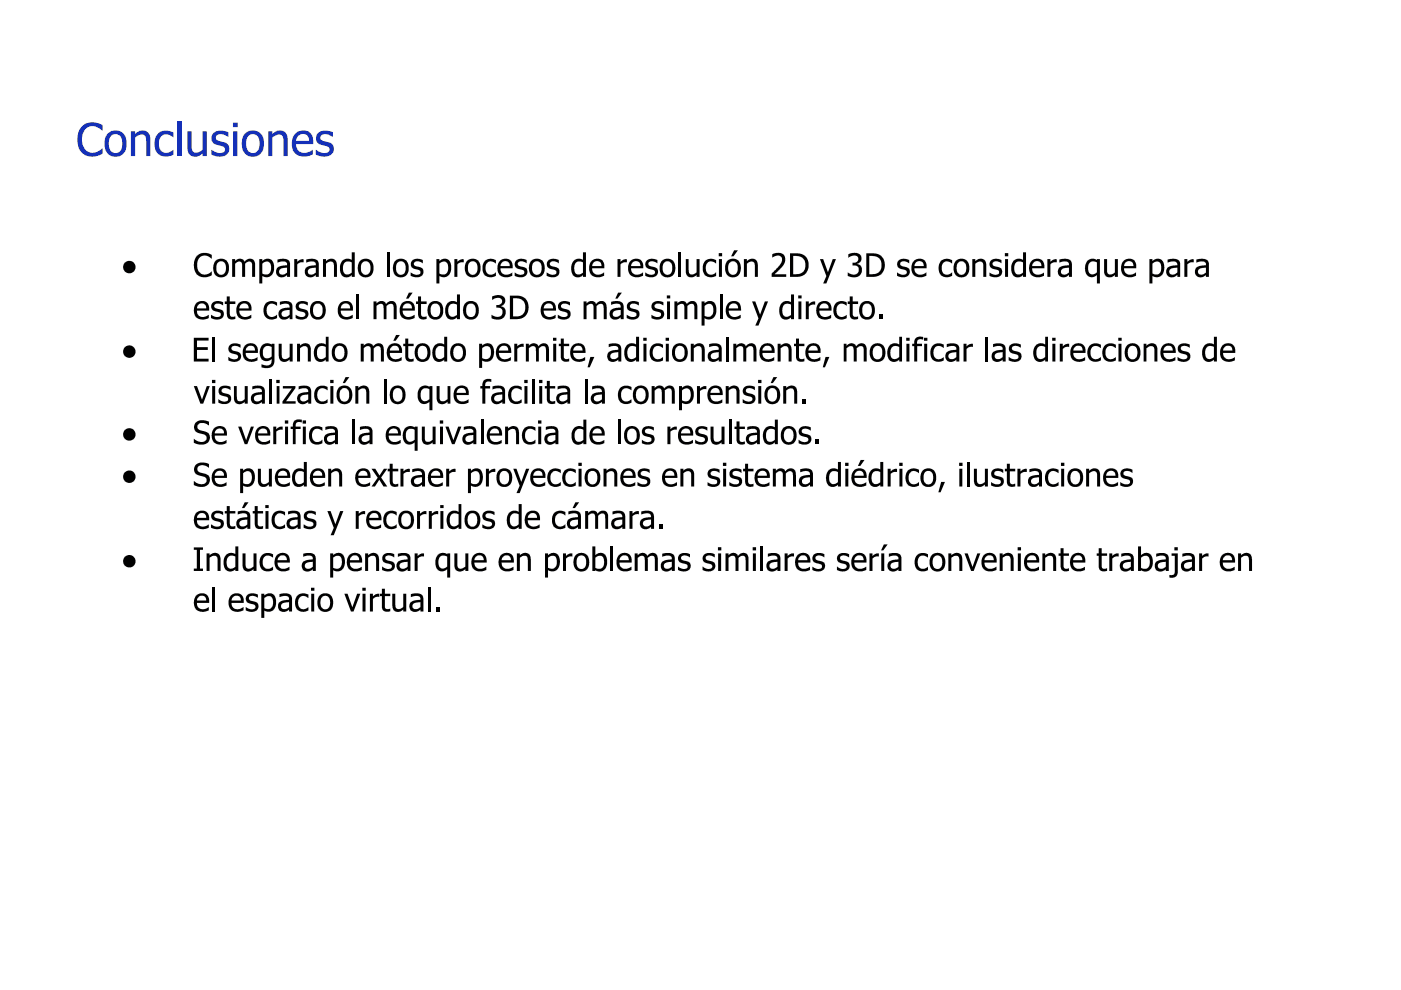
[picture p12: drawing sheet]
<svg xmlns="http://www.w3.org/2000/svg" width="297mm" height="210mm" viewBox="0 0 297 210" stroke-linecap="round" stroke-linejoin="round" font-family="sans-serif">
<!-- layer: TEXTO-TITULO -->
<g fill="#1430b8">
<path d="M17.3 26.8l1.1-.7 .8-.2 1.2 .1 1.3 .5v1.2l-.7-.5-1.1-.5-1 .1-.9 .6-.4 .9-.2 .9v1.2l.5 1.1a2.57 2.57 0 0 0 3.8 0v1.1l-1.4 .5-.8 .1-.9-.1-1.3-.7-.6-1-.3-1.3 .2-1.9z"/>
<path d="M27.8 27.8h.8v.6l.5-.3a1.69 1.69 0 0 1 2-.2 1.69 1.69 0 0 1 .8 1.8v3.4h-.9v-3.1a1.16 1.16 0 0 0-.8-1.5l-.9 .2-.7 .5v3.9h-.8z"/>
<path d="M33.6 28.3l1.1-.6 1.2 .1 .9 .3v1l-.8-.5a1.62 1.62 0 0 0-1.8 .2 1.62 1.62 0 0 0-.5 1.8l.1 .8a1.67 1.67 0 0 0 2.9 .4l.1 1-1.2 .4-.9-.1a2.68 2.68 0 0 1-1.8-3.6z"/>
<path d="M37.6 25.8h.9v7.3h-.9z"/>
<path d="M39.7 27.8h.9v3.1a1.13 1.13 0 0 0 .5 1.4 1.13 1.13 0 0 0 1.4-.2l.5-.4v-3.9h.8v5.3h-.8v-.6l-.5 .3a1.68 1.68 0 0 1-2 .2 1.68 1.68 0 0 1-.8-1.8z"/>
<path d="M45.2 28.3l.8-.5h1.5l.9 .3v.9l-1.3-.5a.84 .84 0 0 0-1.1 .1 .84 .84 0 0 0 0 1.1l1.4 .4a1.55 1.55 0 0 1 1.2 1.8 1.55 1.55 0 0 1-1.8 1.3h-.8l-1.1-.4-.1-1 1.2 .6a1.19 1.19 0 0 0 1.7-.6 .83 .83 0 0 0-1-.9l-.6-.1a1.49 1.49 0 0 1-.9-2.5z"/>
<path d="M56.9 27.8h.8v.6l.5-.3a1.72 1.72 0 0 1 1.9-.2 1.72 1.72 0 0 1 .9 1.8v3.4h-.9v-3.1a1.18 1.18 0 0 0-.8-1.5l-.6 .1-1 .6v3.9h-.8z"/>
<path d="M67.4 28.2l1.1-.5 1.5 .1 .6 .3v.9l-1.1-.5a.98 .98 0 0 0-1.1 0 .98 .98 0 0 0-.4 1l.4 .4 1.1 .2a1.55 1.55 0 0 1 1.3 1.8 1.55 1.55 0 0 1-1.8 1.3h-.9l-1.1-.4v-1l.8 .4 .7 .2a.92 .92 0 0 0 1-.1 .92 .92 0 0 0 .3-1l-.6-.3-1.1-.3a1.48 1.48 0 0 1-.7-2.5z"/>
<path d="M22.8 28.4l1-.6 1-.1 .9 .3 .6 .5 .5 1.3v1.3l-.4 1.1-.4 .5-.7 .4-1.1 .1-.8-.2-.7-.6-.5-1.4v-1.1l.1-.7zM23.6 28.8l-.5 1v1.3a1.43 1.43 0 0 0 1.6 1.3 1.43 1.43 0 0 0 1.2-1.6v-.9a1.41 1.41 0 0 0-.8-1.3 1.41 1.41 0 0 0-1.5 .2z"/>
<path d="M49.4 27.8h.9v5.3h-.9zM49.4 26h1v1h-1z"/>
<path d="M51.8 28.6l.4-.5 1.1-.4 1.2 .1 .8 .6 .6 1 .1 1.5-.2 .8-.5 .9-1 .5-1 .1-.9-.3-.5-.4-.5-.8-.1-1v-1.2zM52.8 28.6l-.5 .9-.1 1.5a1.42 1.42 0 0 0 1.6 1.4 1.42 1.42 0 0 0 1.2-1.7v-.9a1.4 1.4 0 0 0-2.2-1.2z"/>
<path d="M62.6 28.3l.7-.5 .5-.1h.8l.7 .2a2.24 2.24 0 0 1 1.1 2.1v.6h-3.6l.1 .6a2.03 2.03 0 0 0 3.3 .7l.1-.1v1l-1.2 .4-1.3-.1-1.1-.5-.6-.8-.2-.8 .1-1.6zM63.3 28.7l-.4 .7-.1 .5h2.8a1.36 1.36 0 0 0-.8-1.4 1.36 1.36 0 0 0-1.5 .2z"/>
</g>
<!-- layer: TEXTOS -->
<g fill="#000">
<path d="M41.6 54.4l.6-.5 .8-.3 1.2 .1 .7 .3v.8l-1.1-.6-1.1 .1-.6 .5-.3 .9 .1 1.2 .2 .7 .4 .3 1 .3 .6-.1 .8-.5v.8l-.9 .3-1 .1-.8-.3-.5-.4-.4-.6-.2-1.1 .1-1zM49.2 54.9h.7v.5l.5-.5 .7-.1 .4 .2 .3 .5 1-.7 .8 .2 .5 .8v2.9h-.6v-2.6a.72 .72 0 0 0-.6-.7 .72 .72 0 0 0-.8 .4l-.1 .1v2.8h-.7v-2.5a.74 .74 0 0 0-.5-.8 .74 .74 0 0 0-.9 .4v2.9h-.7zM62.4 54.9h.6v.6l.6-.4 .8-.1v.6h-.7l-.7 .4v2.7h-.6zM68.5 54.9h.6v.5l.9-.6 .7 .1 .4 .3 .3 .9v2.6h-.6v-2.3a.87 .87 0 0 0-.6-.9 .87 .87 0 0 0-1 .3l-.1 2.9h-.6zM82 53.5h.7v5.2h-.7zM87.4 55.2l.6-.3h1.1l.5 .2v.7l-1-.4a.57 .57 0 0 0-.8 .2 .57 .57 0 0 0 .3 .8l.9 .2a1.14 1.14 0 0 1 .7 1.5 1.14 1.14 0 0 1-1.4 .7l-1.2-.3v-.7l1.1 .4a.59 .59 0 0 0 .8-.1 .59 .59 0 0 0 0-.8l-1.3-.4a1.07 1.07 0 0 1-.3-1.7zM96.3 54.9h.7v.6l.6-.4 .7-.1v.6h-.6l-.7 .4v2.7h-.7zM102.8 55.4l.5-.4 .6-.2 1.2 .3v.8l-1-.5h-.4l-.5 .5-.3 .6 .2 1.2a1.27 1.27 0 0 0 2 .1v.7l-.6 .2h-1.1l-.7-.4-.4-1v-1zM109.4 55.3l.7-.4h.9l.7 .2v.7l-.5-.3-.6-.1a.58 .58 0 0 0-.9 .5 .58 .58 0 0 0 .8 .6l.8 .3a1.17 1.17 0 0 1 .4 1.4 1.17 1.17 0 0 1-1.5 .6l-1.1-.3v-.7l1.1 .4a.6 .6 0 0 0 .8-.1 .6 .6 0 0 0 0-.8l-1.3-.3-.5-.5-.1-.7zM116.2 55.2l.7-.3h1.1l.5 .2v.7l-1-.4a.6 .6 0 0 0-.8 .2 .6 .6 0 0 0 .1 .8l1.4 .4a1.21 1.21 0 0 1 .2 1.5 1.21 1.21 0 0 1-1.4 .5l-1.1-.3v-.7l1.1 .4a.59 .59 0 0 0 .8-.1 .59 .59 0 0 0 0-.8l-1.3-.3-.4-.4-.2-.9zM130.9 54.9h.7v.6l.6-.4 .7-.1v.6h-.6l-.7 .4v2.7h-.7zM137.1 55.2l.9-.4 1 .2 .4 .1v.7l-1-.4a.61 .61 0 0 0-.7 .1 .61 .61 0 0 0-.1 .8l1.4 .5a1.17 1.17 0 0 1 .3 1.4 1.17 1.17 0 0 1-1.4 .6l-1.1-.3v-.7l1.2 .4a.6 .6 0 0 0 .8-.4 .6 .6 0 0 0-.7-.7l-.8-.2a1.01 1.01 0 0 1-.2-1.7z"/>
<path d="M143.8 53.5h.7v5.2h-.7zM145.4 54.9h.6v2.6a.76 .76 0 0 0 .6 .7 .76 .76 0 0 0 .8-.3l.3-.1v-2.9h.6v3.8h-.6v-.4l-.7 .4-.4 .1a1.19 1.19 0 0 1-1.2-1.4zM149.5 55.3l.6-.4h1.1l.6 .2v.8l-.9-.5a1.39 1.39 0 0 0-1.2 .8 1.39 1.39 0 0 0 .1 1.4 1.24 1.24 0 0 0 2 .2v.7l-.6 .2h-1.1l-.7-.4-.4-1v-.9zM157.7 54.9h.7v.5l.9-.6 .6 .1 .4 .3 .4 .9v2.6h-.7v-2.3a.87 .87 0 0 0-.5-.9 .87 .87 0 0 0-1.1 .3v2.9h-.7zM163.7 53.9l.9-.3h.8l.9 .6 .2 .5-.1 1.1-.8 1-1.4 1.4h2.5v.5h-3.1v-.7l1.8-1.8 .4-1.1a1.01 1.01 0 0 0-.6-.9 1.01 1.01 0 0 0-1.1 .2l-.4 .2zM173.8 54.9h.7l1 2.8 1.1-2.8h.6l-2 5.2h-.7l.7-1.6zM179.9 53.9l.8-.3h.9l.8 .4 .3 .6a1.26 1.26 0 0 1-1 1.4l.6 .2 .4 .5v.9l-.2 .6-.6 .5-.8 .1-1.4-.3v-.7l1.2 .4 .7-.1a.96 .96 0 0 0 .5-1.1 .96 .96 0 0 0-1.1-.7h-.3v-.6h.5a.81 .81 0 0 0 .8-1 .81 .81 0 0 0-1.3-.5l-.8 .4zM190.5 55.2l.7-.3h.9l.7 .2v.7l-1-.4a.59 .59 0 0 0-.8 .1 .59 .59 0 0 0 0 .8l1.4 .5a1.17 1.17 0 0 1 .3 1.4 1.17 1.17 0 0 1-1.4 .6l-1.1-.3v-.7l1.2 .5a.6 .6 0 0 0 .7-.2 .6 .6 0 0 0-.1-.8l-1.3-.4a1.07 1.07 0 0 1-.2-1.7zM199.4 55.5l.7-.5 .8-.2 1 .3v.8l-1-.5a1.36 1.36 0 0 0-1.1 2.1 1.24 1.24 0 0 0 2.1 .3v.7l-.7 .2-.7 .1-.8-.3-.5-.6-.2-.8 .1-1zM206.1 54.9h.7v.5l1-.6 .6 .1 .5 .4 .2 .7v2.7h-.6v-2.4a.84 .84 0 0 0-.6-.8 .84 .84 0 0 0-1 .3l-.1 .1v2.8h-.7zM210 55.3l.7-.4h1l.6 .2v.7l-.9-.4a.59 .59 0 0 0-.8 .2 .59 .59 0 0 0 .1 .8l1.2 .3a1.16 1.16 0 0 1 .4 1.5 1.16 1.16 0 0 1-1.4 .6l-1.1-.3v-.7l1.1 .4a.6 .6 0 0 0 .8-.1 .6 .6 0 0 0 0-.8l-1.3-.3-.5-.5-.1-.7zM222.1 54.9h.6v.6l.6-.4 .8-.1v.6h-.7l-.7 .4v2.7h-.6z"/>
<path d="M234.1 54.9h.6v2.7a.9 .9 0 0 0 .8 .6 .9 .9 0 0 0 .9-.4v-2.9h.6v3.8h-.6v-.4l-.5 .4-.6 .1-.7-.1-.5-.7zM251.1 54.9h.6v.6l.7-.4 .7-.1v.6h-.6l-.8 .4v2.7h-.6zM41.1 71.6h3.1v.6h-2.4v1.4h2.3v.6h-2.3v1.9h2.4v.6h-3.1zM44.9 71.4h.7v5.3h-.7zM45 64.3l.7-.4h1l.6 .2v.7l-.9-.4a.62 .62 0 0 0-.8 .1 .62 .62 0 0 0 0 .8l1.3 .4a1.16 1.16 0 0 1 .4 1.5 1.16 1.16 0 0 1-1.4 .6l-1.1-.3-.1-.8 1.2 .5a.61 .61 0 0 0 .7-.1 .61 .61 0 0 0 .1-.8l-1.4-.4-.4-.3-.1-.8zM48.1 62.9h.6v1h1.2v.6h-1.2v1.9a.72 .72 0 0 0 .4 .8 .72 .72 0 0 0 .8-.1v.5l-.6 .2-.8-.2-.3-.4-.1-2.7h-.4v-.6h.4zM48.6 73.3l.7-.5h1.1l.6 .3v.6l-1.1-.4a.59 .59 0 0 0-.8 .5 .59 .59 0 0 0 .7 .7l.6 .1 .5 .3 .2 .8-.4 .7-.8 .3-1.5-.3v-.7l.5 .3 .8 .2a.59 .59 0 0 0 .8-.5 .59 .59 0 0 0-.8-.6l-.9-.4a1.08 1.08 0 0 1-.2-1.4zM56.2 64.5l.5-.5 1.1-.2 .9 .3v.7l-1-.4a1.45 1.45 0 0 0-1 2.3l.4 .4 .4 .1 .7-.1 .5-.4v.8l-1.3 .3-.6-.2-.5-.4-.4-1v-1zM59.1 72.9h.6v2.4a.87 .87 0 0 0 .6 .8 .87 .87 0 0 0 1-.3l.1-2.9h.6v3.8h-.6v-.5l-.7 .5h-.5a1.25 1.25 0 0 1-1.1-1.4zM62.9 64.3l.5-.4h1.2l.7 .2v.7l-1-.4a.6 .6 0 0 0-.8 .1 .6 .6 0 0 0 .1 .8l1.4 .4 .4 .7v.4l-.3 .5-.9 .5-.8-.1-.7-.2v-.8l.7 .4 .5 .1a.59 .59 0 0 0 .8-.4 .59 .59 0 0 0-.6-.7l-1.1-.4a1.02 1.02 0 0 1-.1-1.4zM63 72.9h.6v.4l.5-.4 .7-.1 .6 .1 .3 .3 .2 .6v2.9h-.6v-2.5a.83 .83 0 0 0-.6-.8 .83 .83 0 0 0-1 .4l-.1 2.9h-.6zM75.5 62.4h.6v5.3h-.6z"/>
<path d="M76.5 72.9h.6v.4l.6-.5h.4a.98 .98 0 0 1 1 .6l.8-.6h.5a1.18 1.18 0 0 1 1 1.4v2.5h-.6v-2.3a.78 .78 0 0 0-.7-1 .78 .78 0 0 0-.9 .8v2.5h-.6v-2.5a.72 .72 0 0 0-.4-.8 .72 .72 0 0 0-.9 .3l-.2 .1v2.9h-.6zM79.2 63.9h.6v.4l.6-.4 .4-.1a.97 .97 0 0 1 1.1 .7l.7-.6 .4-.1a1.13 1.13 0 0 1 1.1 1.4v2.5h-.6v-2.5a.71 .71 0 0 0-.5-.8 .71 .71 0 0 0-.8 .3l-.3 .2v2.8h-.5l-.1-2.4a.73 .73 0 0 0-.4-.9 .73 .73 0 0 0-.9 .3l-.2 .2v2.8h-.6zM85.9 71.8h.7v1.1h1.1v.5h-1.1v1.9a.68 .68 0 0 0 .3 .8 .68 .68 0 0 0 .8-.1v.6l-.3 .1-.9-.1-.5-.6-.1-2.6h-.4v-.5h.4zM88.6 62.9h.7v1h1.2v.6h-1.2v1.8a.73 .73 0 0 0 .3 .8 .73 .73 0 0 0 .9 0v.5l-.7 .2-.7-.2-.3-.4-.2-2.7h-.4v-.6h.4zM104.3 62.9l.8-.3h1l.6 .2 .4 .6-.1 .9-.4 .4-.4 .2 .6 .3 .4 .5v.8l-.3 .7-.5 .4-1.3 .2-.9-.3v-.8l.9 .5h.5a.98 .98 0 0 0 .9-1 .98 .98 0 0 0-1-1h-.3v-.5l.7-.1a.8 .8 0 0 0 .5-1.1 .8 .8 0 0 0-1.2-.3l-.9 .4zM109 72.9h.7v.5l.6-.4 .7-.1v.7h-.7l-.6 .3v2.8h-.7zM111.5 72.9h.6v.4l.7-.5h.5a.91 .91 0 0 1 .9 .6l.5-.5 .7-.1a1.18 1.18 0 0 1 1 1.4v2.5h-.6v-2.5a.76 .76 0 0 0-.7-.8 .76 .76 0 0 0-.9 .8v2.5h-.5l-.1-2.3a.76 .76 0 0 0-.3-1 .76 .76 0 0 0-1 .3l-.2 .1v2.9h-.6zM118.5 64.3l.7-.4h1l.6 .2v.7l-1-.4a.61 .61 0 0 0-.9 .5 .61 .61 0 0 0 .8 .6l.5 .1a1.13 1.13 0 0 1 .7 1.4 1.13 1.13 0 0 1-1.4 .8l-1.2-.3v-.8l1.1 .5a.6 .6 0 0 0 .7-.1 .6 .6 0 0 0 .1-.8l-1.3-.4a1.01 1.01 0 0 1-.4-1.6zM118.9 71.8h.6v1.1h1.2v.5h-1.2v1.9a.7 .7 0 0 0 .3 .8 .7 .7 0 0 0 .9-.1v.6l-.4 .1-.8-.1-.5-.4-.1-.4v-2.4h-.4v-.5h.4zM125.2 75.7h.8l-1 2.2h-.4zM123.7 63.9h.7v.4l.4-.3 .6-.2a1.21 1.21 0 0 1 1 .6l.6-.5 .5-.1a1.13 1.13 0 0 1 1.1 1.4v2.5h-.6v-2.4a.77 .77 0 0 0-.7-.9 .77 .77 0 0 0-.8 .8v2.5h-.7v-2.4a.72 .72 0 0 0-.3-.9 .72 .72 0 0 0-1 .3l-.1 .2v2.8h-.7zM133.2 64.2l.6-.3h1.1l.6 .2v.7l-1.1-.4a.61 .61 0 0 0-.9 .5 .61 .61 0 0 0 .9 .6l.4 .1a1.13 1.13 0 0 1 .7 1.4 1.13 1.13 0 0 1-1.4 .8l-1.2-.3v-.8l1.1 .5a.6 .6 0 0 0 .8-.1 .6 .6 0 0 0 0-.8l-1.3-.4a1.03 1.03 0 0 1-.3-1.7z"/>
<path d="M138.3 64.3l.8-.4h1l.6 .2v.7l-1.1-.4a.61 .61 0 0 0-.9 .5 .61 .61 0 0 0 .9 .6l.8 .3 .3 .4 .1 .5-.4 .8-.8 .3-.8-.1-.7-.2v-.8l1.1 .5a.61 .61 0 0 0 .8-.1 .61 .61 0 0 0 0-.8l-1.3-.4-.4-.3-.2-.8zM138.2 73.3l.9-.5h.9l.6 .3v.7l-.9-.5-.9 .2-.3 .4-.1 .6v.8l.4 .7 .6 .2 .4-.1 .8-.4v.7l-.8 .3h-.7l-1-.6-.3-.6-.1-1.2zM143 63.9h.6v.4l.5-.3 .5-.2a.89 .89 0 0 1 1 .7l.9-.7 .7 .1 .4 .3 .3 .6v2.9h-.7v-2.5a.74 .74 0 0 0-.7-.8 .74 .74 0 0 0-.8 .8v2.5h-.6v-2.4a.72 .72 0 0 0-.4-.9 .72 .72 0 0 0-.9 .3l-.2 .2v2.8h-.6zM146.5 72.9h.6v.4l1.1-.5h.5l.4 .3 .3 .9v2.7h-.6v-2.5a.91 .91 0 0 0-.7-.8 .91 .91 0 0 0-1 .4v2.9h-.6zM152.6 62.4h.6v5.3h-.6zM153.9 71.4h.6v5.3h-.6zM155.5 72.9h.6v.4l.6-.5h.6a.81 .81 0 0 1 .8 .6l.8-.6h.5a1.18 1.18 0 0 1 1 1.4v2.5h-.6v-2.5a.76 .76 0 0 0-.8-.8 .76 .76 0 0 0-.8 .8v2.5h-.6v-2.5a.73 .73 0 0 0-.5-.8 .73 .73 0 0 0-.9 .3l-.1 .1v2.9h-.6zM159.5 63.9h.6l1 2.8 1.1-2.8h.6l-2 5.1h-.7l.7-1.5zM164.9 72.9h.6v.4l1.1-.5h.5l.4 .3 .3 .9v2.7h-.6v-2.5a.91 .91 0 0 0-.7-.8 .91 .91 0 0 0-1 .4v2.9h-.6zM168.8 71.8h.6v1.1h1.1v.5h-1.1v1.9a.7 .7 0 0 0 .3 .8 .7 .7 0 0 0 .8-.1v.6l-.3 .1-.9-.1-.4-.4-.1-.4v-2.4h-.5v-.5h.5zM170.8 63.9h.7v.6l.7-.5h.6v.6h-.6l-.7 .4v2.7h-.7zM175 75.7h.8l-.9 2.2h-.5z"/>
<path d="M177.2 64.3l.8-.4h.9l.6 .2v.7l-1-.4a1.45 1.45 0 0 0-1 2.3l.5 .4 .3 .1 .7-.1 .5-.4v.8l-1.3 .3-.7-.3-.4-.3-.4-.8v-1zM180.2 62.9h.6v1h1.1v.6h-1.1v1.8a.71 .71 0 0 0 .3 .8 .71 .71 0 0 0 .8 0v.5l-.6 .2-.6-.1-.5-.5v-2.7h-.5v-.6h.5zM178.9 72.9h.6v.4l.6-.5h.7l.3 .1 .4 .5 .6-.5a1.11 1.11 0 0 1 1.2 .1 1.11 1.11 0 0 1 .5 1.2v2.5h-.7v-2.4a.75 .75 0 0 0-.6-.9 .75 .75 0 0 0-.9 .8v2.5h-.6v-2.5a.76 .76 0 0 0-.5-.8 .76 .76 0 0 0-.9 .4l-.1 2.9h-.6zM186.3 66.7h.8v1h-.8zM194 71.8l.7-.4h1v.6h-.3a.73 .73 0 0 0-.8 .1 .73 .73 0 0 0-.2 .8h1.1v.5h-1v3.3h-.7v-3.3h-.4v-.5h.4zM197.7 73.3l.8-.5h.8l.8 .3v.7l-1-.5a1.43 1.43 0 0 0-1.1 2.2l.4 .5 .5 .2 .7-.1 .5-.4v.7l-.8 .3h-.7l-1-.6-.3-.7v-1zM204.3 72.9h.6v.5l.6-.4 .8-.1v.7h-.7l-.7 .4v2.7h-.6zM208.9 71.4h.7v5.3h-.7zM214 73.3l.5-.4 1.1-.1 .8 .3v.6l-.9-.4a.63 .63 0 0 0-.7 .1 .63 .63 0 0 0-.1 .8l1.3 .4a1.15 1.15 0 0 1 .5 1.5 1.15 1.15 0 0 1-1.4 .6l-1.2-.3v-.7l.6 .4 .6 .1a.58 .58 0 0 0 .8-.5 .58 .58 0 0 0-.7-.6l-.8-.3a1.04 1.04 0 0 1-.4-1.5zM224.7 72.9h.6v.5l.6-.4 .8-.1v.7h-.9l-.5 .4v2.7h-.6zM231 73.3l.8-.5h.8l.8 .3v.7l-1-.5a1.36 1.36 0 0 0-1.1 2l.2 .6 .7 .3 .7-.1 .5-.4v.7l-.8 .3h-.7l-.5-.2-.5-.4-.3-.8-.1-.8zM234.2 73.3l.7-.5h.9l.8 .3v.7l-1-.5a1.36 1.36 0 0 0-1.2 2l.3 .6 .7 .3 .6-.1 .6-.4v.7l-.8 .3h-.7l-.5-.2-.5-.4-.3-.8-.1-.8z"/>
<path d="M242.5 72.9h.6v.4l.5-.4 .6-.1h.4l.5 .4 .3 .6v2.9h-.6v-2.5a.83 .83 0 0 0-.7-.8 .83 .83 0 0 0-.9 .4h-.1v2.9h-.6zM249.8 73.3l.6-.4 1-.1 .9 .3v.6l-.9-.4a.63 .63 0 0 0-.8 .1 .63 .63 0 0 0-.1 .8l1.3 .5a1.16 1.16 0 0 1 .4 1.4 1.16 1.16 0 0 1-1.3 .6l-1.2-.3v-.7l.5 .3 .7 .2a.58 .58 0 0 0 .8-.5 .58 .58 0 0 0-.7-.6l-.7-.2a1.07 1.07 0 0 1-.5-1.6zM41.5 89.6l.8-.5h1.2l.8 .3v.8l-1-.5h-.6a.81 .81 0 0 0-.8 .8 .81 .81 0 0 0 .9 .8l1 .3 .5 .3 .2 .8-.2 .8-.5 .5-.6 .3-1.2-.1-.9-.3v-.9l1 .6h1.1a.85 .85 0 0 0 .6-1 .85 .85 0 0 0-1-.6l-1-.3-.5-.5-.2-.8zM41.1 81.9h.7l1 2.8 1-2.8h.7l-1.4 3.7h-.6zM46.6 82.1l.8-.3h1l.5 .2v.7l-.9-.4a.62 .62 0 0 0-.8 .1 .62 .62 0 0 0-.1 .8l1.1 .3a1.14 1.14 0 0 1 .7 1.5 1.14 1.14 0 0 1-1.4 .7l-1.2-.3v-.7l.6 .3 .7 .2a.61 .61 0 0 0 .8-.6 .61 .61 0 0 0-.8-.6l-.9-.3-.3-.4-.1-.7zM49.6 81.9h.6v2.5a.84 .84 0 0 0 .7 .7 .84 .84 0 0 0 .9-.4l.1-2.8h.6v3.7h-.6v-.4l-1 .5-.8-.2-.5-.6zM50.5 90.5h.7l1 2.8 1-2.8h.6l-1.4 3.7h-.5zM57.1 80.4h.6v5.2h-.6zM57.9 90.5h.7v.5l.5-.4 .8-.1v.6h-.5l-.8 .4v2.7h-.7zM60 81.9h2.6v.4l-2 2.8h2.1v.5h-2.8v-.5l2-2.7h-1.9zM62.4 89.3l.7-.4 .9 .1v.6l-.3-.1a.73 .73 0 0 0-.8 .1 .73 .73 0 0 0-.2 .9h1v.5h-1v3.2h-.6v-3.2h-.5v-.5h.5v-.8zM66 90.8l.9-.4h.8l.7 .2v.7l-1.1-.4-.5 .1-.4 .3-.2 .7 .1 1.1a1.24 1.24 0 0 0 2.1 .1v.8l-.8 .3-.9-.1-.8-.5-.3-.7-.1-1.1z"/>
<path d="M67.1 82.2l.9-.4h.8l.7 .2v.7l-1.1-.4-.6 .1-.3 .3-.2 .8 .1 1a1.27 1.27 0 0 0 2.1 .2v.7l-.8 .3-.9-.1-.8-.5-.3-.7-.1-1.1zM74.7 89h.6v5.2h-.6zM75.3 81.9h.7v.3l1-.5 .7 .2 .3 .2 .3 .8v2.7h-.6l-.1-2.6a.81 .81 0 0 0-.6-.7 .81 .81 0 0 0-.9 .4l-.1 .1v2.8h-.7zM81.4 80.4h.6v5.2h-.6zM89.4 90.5h.7v2.3a.81 .81 0 0 0 .5 .9 .81 .81 0 0 0 1-.3l.1-.2v-2.7h.7v3.7h-.7v-.4l-1 .5-.8-.2-.4-.6zM92.6 81.9h.6v2.5a.87 .87 0 0 0 .7 .7 .87 .87 0 0 0 .9-.4l.1-2.8h.6v3.7h-.6v-.4l-.7 .4-.7 .1a1.19 1.19 0 0 1-.9-1.4zM94.4 90.5h.7l1 2.8 1-2.8h.7l-1.4 3.7h-.6zM101.9 89h.6v5.2h-.6zM102.5 80.8l.7-.5 1 .1v.6l-.5-.1a.73 .73 0 0 0-.7 .2 .73 .73 0 0 0-.1 .8h1v.5h-1v3.2h-.6v-3.2h-.5v-.5h.5zM108.1 82.4l1-.6h.8l.7 .2v.7l-1.1-.4-.8 .3-.3 .7v.8l.3 .6a1.38 1.38 0 0 0 1.9 0v.7l-.4 .2-1.1 .1-.7-.3-.5-.6-.2-.8 .1-.8zM107.1 90.5h.6v.3l.6-.3 .7-.2 .5 .2 .3 .3 .3 .9v2.5h-.7v-2.4a.83 .83 0 0 0-.6-.9 .83 .83 0 0 0-.9 .4l-.2 .1v2.8h-.6zM108.8 99.4h.7l1 2.8 1-2.8h.7l-2 5.1h-.7l.7-1.5z"/>
<path d="M111.1 90.9l.9-.5h.8l.7 .2v.7l-.4-.3-.8-.1a1.44 1.44 0 0 0-.9 2.2l.2 .2a1.29 1.29 0 0 0 1.9-.1v.8l-.4 .2-1.1 .1-.7-.4-.5-.6-.2-.9 .1-.8zM112.8 80.4h.6v5.2h-.6zM115.9 80.8h.7v1.1h1.1v.5h-1.1v1.8a.7 .7 0 0 0 .2 .9 .7 .7 0 0 0 .9-.1v.5l-.4 .2-.7-.1-.5-.4-.2-.4v-2.4h-.4v-.5h.4zM123.9 80.4h.7v5.2h-.7zM131 89h.6v5.2h-.6zM131.4 82.4l1-.6h.8l.7 .2v.7l-.9-.4h-.5l-.5 .3-.3 .7v1l.3 .6 .5 .2h.5l.9-.4v.7l-.8 .3h-.7l-.6-.2-.4-.4-.4-1.1 .1-1zM136.4 90.7l.7-.3h1l.5 .2v.7l-.4-.3-.7-.1a.58 .58 0 0 0-.8 .5 .58 .58 0 0 0 .7 .6l.7 .1a1.14 1.14 0 0 1 .6 1.5 1.14 1.14 0 0 1-1.5 .7l-1.1-.3v-.8l1.2 .6a.6 .6 0 0 0 .7-.2 .6 .6 0 0 0 0-.8l-1.3-.4-.4-.3-.2-.8zM138.2 81.9h.6v.3l.7-.4 .5-.1 .5 .2 .3 .5 .4-.4 .6-.3 .8 .2 .3 .4 .2 .6v2.7h-.7v-2.3a.76 .76 0 0 0-.6-1 .76 .76 0 0 0-.8 .8v2.5h-.7v-2.3a.77 .77 0 0 0-.4-.9 .77 .77 0 0 0-1 .3l-.1 2.9h-.6zM141.5 90.5h.6v.5l.6-.4 .8-.1v.6h-.6l-.8 .4v2.7h-.6zM147.7 90.7l.7-.3 1.2 .1 .4 .1v.7l-.9-.4a.64 .64 0 0 0-.8 .1 .64 .64 0 0 0-.1 .7l1.4 .5a1.17 1.17 0 0 1 .3 1.5 1.17 1.17 0 0 1-1.4 .6l-1.1-.3v-.8l1.2 .6a.6 .6 0 0 0 .7-.2 .6 .6 0 0 0 0-.8l-1.3-.4-.4-.3-.2-.7zM147.8 81.9h.6v.5l.7-.5h.7v.6h-.6l-.8 .4v2.7h-.6zM150.7 90.5h.6v2.5a.82 .82 0 0 0 .7 .7 .82 .82 0 0 0 .9-.4l.1-.1v-2.7h.6v3.7h-.6v-.4l-.6 .4-.4 .1-.8-.2-.4-.5z"/>
<path d="M154.5 89h.7v5.2h-.7zM153.9 81.9h.6v.3l.6-.3 .7-.2 .5 .2 .3 .3 .2 .5v2.9h-.6v-2.3a.8 .8 0 0 0-.5-1 .8 .8 0 0 0-1 .3l-.2 .2v2.8h-.6zM156.2 89.4h.6v1.1h1.1v.5h-1.1v1.8a.7 .7 0 0 0 .3 .9 .7 .7 0 0 0 .8-.1v.5l-.4 .2-.7-.1-.5-.4-.1-.4v-2.4h-.5v-.5h.5zM157.8 82.1l.7-.3 1.2 .1 .3 .1v.7l-.9-.4a.62 .62 0 0 0-.7 .1 .62 .62 0 0 0-.2 .7l1.5 .5a1.17 1.17 0 0 1 .3 1.5 1.17 1.17 0 0 1-1.4 .6l-1.1-.3v-.7l.6 .3 .8 .2a.59 .59 0 0 0 .7-.7 .59 .59 0 0 0-.8-.5l-.7-.2-.5-.4-.1-.7zM166.1 81.9h.6v.3l.5-.3 .8-.2 .4 .2 .5 .4 .1 .6v2.7h-.6l-.1-2.6a.81 .81 0 0 0-.6-.7 .81 .81 0 0 0-.8 .4l-.2 .1v2.8h-.6zM169.7 90.7l.6-.3 1.2 .1 .4 .1v.7l-.9-.4a.62 .62 0 0 0-.8 .1 .62 .62 0 0 0-.1 .8l1.4 .4a1.17 1.17 0 0 1 .4 1.5 1.17 1.17 0 0 1-1.5 .6l-1.1-.3v-.8l1.2 .6a.6 .6 0 0 0 .8-.2 .6 .6 0 0 0-.1-.8l-1-.3-.7-.4-.2-.8zM170.1 84.7h.8v.9h-.8zM172.8 93.2h.8v1h-.8zM41.5 98.6l.9-.5h1.2l.7 .3v.8l-.8-.5h-.9a.81 .81 0 0 0-.7 .9 .81 .81 0 0 0 .9 .7l.9 .2 .6 .4 .2 .7-.1 .8-.7 .7-.6 .1h-1.1l-.9-.3v-.9l1 .6h1.1a.85 .85 0 0 0 .6-1 .85 .85 0 0 0-1-.6l-1.2-.4-.3-.4-.2-.9zM44.9 108.8l.8-.5h.8l.8 .2v.7l-1-.4a.61 .61 0 0 0-.9 .5 .61 .61 0 0 0 .8 .6l.7 .2a1.16 1.16 0 0 1 .4 1.5 1.16 1.16 0 0 1-1.4 .6l-1.1-.3-.1-.7 .8 .4 .5 .1a.58 .58 0 0 0 .8-.5 .58 .58 0 0 0-.7-.6l-.8-.3a1.05 1.05 0 0 1-.4-1.5zM48.1 107.3h.6v1.1h1.2v.5h-1.2v2a.71 .71 0 0 0 .4 .7 .71 .71 0 0 0 .8-.1v.6l-.3 .1-.8-.1-.6-.4-.1-2.8h-.4v-.5h.4zM54 107.3h.6v1.1h1.2v.5h-1.2v1.9a.68 .68 0 0 0 .3 .8 .68 .68 0 0 0 .9-.1v.6l-.3 .1-.9-.1-.5-.4-.1-2.8h-.4v-.5h.4z"/>
<path d="M54.7 99.4h.6v2.5a.81 .81 0 0 0 .6 .8 .81 .81 0 0 0 .9-.4l.2-.1v-2.8h.6v3.8h-.6v-.5l-.7 .5h-.6a1.19 1.19 0 0 1-1-1.4zM58.1 108.8l.4-.4 .6-.1h.7l.6 .3v.7l-.5-.3-.8-.2-.7 .5-.2 .6v.7l.3 .7 .4 .3 .6 .1 .9-.5v.7l-1.2 .3-.7-.2-.6-.5-.3-1.3 .1-.8zM64.6 108.8l.7-.5h.9l.8 .2v.7l-1.1-.4a.58 .58 0 0 0-.9 .5 .58 .58 0 0 0 .8 .6l.9 .3a1.18 1.18 0 0 1 .2 1.5 1.18 1.18 0 0 1-1.3 .5l-1.2-.3v-.7l.7 .4 .5 .1a.58 .58 0 0 0 .9-.5 .58 .58 0 0 0-.8-.6l-.7-.3a1.01 1.01 0 0 1-.4-1.5zM69.6 99.4h.6v.4l.9-.5h.7l.4 .3 .3 .9v2.7h-.6v-2.4a.83 .83 0 0 0-.5-.9 .83 .83 0 0 0-1 .3l-.2 .2v2.8h-.6zM69.4 108.4h.7l1 2.8 1-2.8h.7l-2 5.1h-.7l.7-1.6zM75.4 108.4h.7v.5l.6-.5h.7v.6h-.7l-.6 .4v2.7h-.7zM78.8 99.4h.8l.9 1.4 .9-1.4h.7l-1.3 1.8 1.3 2h-.8l-.9-1.5-.9 1.5h-.7l1.3-1.9zM81.7 108.8l.5-.4 .5-.1h.6l.8 .3v.7l-.9-.5-.7 .1-.3 .3-.3 .9v.7l.3 .4a1.25 1.25 0 0 0 1.9 0v.7l-1 .3-.9-.2-.6-.5-.3-.8v-.9zM82.6 98.3h.7v1.1h1.1v.5h-1.1v2a.72 .72 0 0 0 .3 .7 .72 .72 0 0 0 .8 0v.5l-.6 .1-.7-.1-.4-.5-.1-2.7h-.4v-.5h.4zM84.9 99.4h.6v.6l.6-.5 .8-.1v.7h-.6l-.8 .3v2.8h-.6zM87.9 117.3h.6v.6l.6-.4 .8-.2v.7h-.5l-.9 .4v2.7h-.6zM88.4 108.4h.7v.5l.6-.5h.7v.6h-.7l-.6 .5v2.6h-.7z"/>
<path d="M90.9 108.4h.7v.5l.6-.5h.7v.6h-.7l-.6 .4v2.7h-.7zM94.6 99.4h.6v.6l.6-.5 .8-.1v.7h-.6l-.8 .4v2.7h-.6zM102.6 108.6l.8-.3 1 .1 .4 .1v.7l-1-.4a.59 .59 0 0 0-.9 .5 .59 .59 0 0 0 .8 .6l.8 .3 .4 .4 .1 .6-.5 .7-.7 .3-1-.1-.5-.2v-.7l.6 .4 .6 .1a.59 .59 0 0 0 .8-.6 .59 .59 0 0 0-.7-.5l-1-.4a1.08 1.08 0 0 1 0-1.6zM103 99.4h.7v.6l.6-.5 .7-.1v.7h-.6l-.7 .4v2.7h-.7zM116.4 99.9l.4-.3 .8-.3 1.3 .3v.7l-.6-.4h-.8l-.6 .4-.2 .6v.9l.5 .7 .8 .2 .9-.5v.8l-1.4 .2-.8-.3-.4-.4-.2-.7-.1-.8zM117.5 108.8l.4-.4 .6-.1h.7l.7 .3v.7l-1-.5-.6 .1-.4 .4-.2 1.3 .2 .6a1.25 1.25 0 0 0 2 0v.7l-1 .3-1-.2-.6-.5-.3-.8v-.9zM119.6 99.9l.4-.3 .8-.3 1.3 .3v.7l-.7-.4h-.8l-.6 .5-.1 .5v.9l.4 .7 .8 .2 1-.5-.1 .8-1.3 .2-.8-.3-.4-.4-.3-.7v-.8zM119.4 117.3h.6v.6l.7-.5 .7-.1v.7h-.8l-.6 .4v2.7h-.6zM124.1 108.4h.6v.4l.6-.5h.4a1.21 1.21 0 0 1 1.1 .6l.4-.5 .5-.1a1.12 1.12 0 0 1 1.2 1.3v2.5h-.6v-2.2a.76 .76 0 0 0-.6-1 .76 .76 0 0 0-.9 .7v2.5h-.6v-2.3a.78 .78 0 0 0-.5-.9 .78 .78 0 0 0-1 .4v2.8h-.6zM128 99.4h.6v.4l.8-.5h.7l.5 .3 .3 .8v2.8h-.7v-2.2a.87 .87 0 0 0-.4-1.1 .87 .87 0 0 0-1.1 .4l-.1 2.9h-.6zM133.5 108.4h.6v.5l.6-.5h.8v.6h-.8l-.6 .4v2.7h-.6zM135.4 99.8l.7-.5 1.2 .1 .4 .2v.7l-.9-.4a.6 .6 0 0 0-.8 .1 .6 .6 0 0 0 .1 .8l1.4 .4a1.21 1.21 0 0 1 .2 1.6 1.21 1.21 0 0 1-1.5 .4l-1-.3v-.7l1.1 .5a.59 .59 0 0 0 .8-.2 .59 .59 0 0 0-.1-.8l-1.3-.3a1.06 1.06 0 0 1-.3-1.6z"/>
<path d="M139.7 111.2h.8v.9h-.8zM144.3 99.4h.6v.4l.8-.5h.7l.5 .3 .3 .8v2.8h-.7v-2.2a.87 .87 0 0 0-.4-1.1 .87 .87 0 0 0-1.1 .4l-.1 2.9h-.6zM150.2 99.8l.7-.5 1.2 .1 .5 .2v.7l-1-.4a.58 .58 0 0 0-.8 .1 .58 .58 0 0 0 .1 .8l1.2 .4a1.16 1.16 0 0 1 .5 1.4 1.16 1.16 0 0 1-1.4 .6l-1.2-.3v-.7l1.1 .5a.59 .59 0 0 0 .8-.2 .59 .59 0 0 0-.1-.8l-1.1-.2-.6-.5-.1-.8zM155 99.7l.9-.4 1 .1 .3 .2v.7l-1-.4a.6 .6 0 0 0-.7 .1 .6 .6 0 0 0 0 .7l1.4 .5 .4 .3v.6a1.52 1.52 0 0 1-2.2 1l-.5-.2v-.7l.6 .4 .7 .1a.59 .59 0 0 0 .8-.5 .59 .59 0 0 0-.7-.6l-.9-.3a1.07 1.07 0 0 1-.1-1.6zM158 98.3h.6v1.1h1.2v.5h-1.2v1.9a.71 .71 0 0 0 .3 .8 .71 .71 0 0 0 .9 0l-.1 .6h-.8a.98 .98 0 0 1-.9-1.2v-2.1h-.4v-.5h.4zM163.9 99.4h.6v.4l.5-.4 .6-.1a.91 .91 0 0 1 .9 .6l.5-.4 .5-.2a1.19 1.19 0 0 1 1.3 1.4v2.5h-.7v-2.4a.77 .77 0 0 0-.7-.9 .77 .77 0 0 0-.8 .8v2.5h-.6v-2.6a.73 .73 0 0 0-.6-.7 .73 .73 0 0 0-.8 .4l-.1 2.9h-.6zM166.4 117.3h.6v.6l.7-.5 .6-.1v.7h-.5l-.8 .4v2.7h-.6zM184.3 117.3h.7v.6l.5-.4 .8-.2v.7h-.5l-.8 .4v2.7h-.7zM188.2 99.4h.6v.6l.6-.5 .8-.1v.7h-.6l-.8 .3v2.8h-.6zM192.4 99.9l.4-.3 .7-.3 1.3 .3v.7l-.7-.4h-.7l-.5 .4-.3 .6 .1 .9 .4 .7 .8 .2 .9-.5v.8l-1.4 .2-.8-.3-.3-.4-.3-.7v-.8zM199.5 102.2h.8l-.9 2.2h-.4zM205 97.9h.6v5.3h-.6z"/>
<path d="M204.5 117.3h.7l1 2.9 1-2.9h.6l-1.4 3.8h-.5zM206.5 99.4h.6v2.5a.87 .87 0 0 0 .7 .8 .87 .87 0 0 0 .9-.4l.1-2.9h.7v3.8h-.7v-.5l-.7 .5h-.3a1.19 1.19 0 0 1-1.3-1.4zM210.5 99.7l.9-.4 .8 .1 .5 .2v.7l-1-.4a.59 .59 0 0 0-.7 .1 .59 .59 0 0 0 0 .7l1.3 .5a1.15 1.15 0 0 1 .4 1.5 1.15 1.15 0 0 1-1.4 .5l-1.2-.3v-.7l.6 .4 .6 .1a.58 .58 0 0 0 .8-.2 .58 .58 0 0 0-.2-.8l-1.3-.4a1.07 1.07 0 0 1-.1-1.6zM213.5 98.3h.6v1.1h1.2v.5h-1.2v1.9a.71 .71 0 0 0 .3 .8 .71 .71 0 0 0 .9 0v.5l-.6 .1-.8-.1-.3-.5-.1-2.7h-.5v-.5h.5zM215.7 99.4h.7v.6l.5-.5 .8-.1v.7h-.6l-.7 .4v2.7h-.7zM222 99.8l.9-.5h.8l.7 .3v.7l-.9-.4a1.24 1.24 0 0 0-1.3 1.7l.1 .4a1.24 1.24 0 0 0 2.1 .2v.7l-.6 .3h-1l-.7-.4-.5-1.2v-1.1zM230.3 99.4h.6v.4l.9-.5h.7l.4 .3 .3 .8v2.8h-.6v-2.5a.82 .82 0 0 0-.5-.8 .82 .82 0 0 0-1 .3l-.2 .2v2.8h-.6zM235.2 117.3h.6v.6l.7-.5 .7-.1v.7h-.7l-.7 .4v2.7h-.6zM237.8 99.8l.7-.5 1.1 .1 .5 .2v.7l-1-.4a.61 .61 0 0 0-.7 .1 .61 .61 0 0 0-.1 .7l1.4 .5a1.15 1.15 0 0 1 .4 1.5 1.15 1.15 0 0 1-1.4 .5l-1.2-.3v-.7l1.2 .5a.6 .6 0 0 0 .9-.5 .6 .6 0 0 0-.8-.6l-.8-.3a1.07 1.07 0 0 1-.2-1.5zM254.2 117.3h.7v.6l.7-.5 .6-.1v.7h-.7l-.6 .4v2.7h-.7zM41.1 116.1h1.9v.5h-.6v4h.6v.5h-1.9v-.5h.6v-4h-.6zM45 124.4h.6v5.3h-.6z"/>
<path d="M43.8 117.3h.6v.5l.6-.5 .5-.1 .5 .1 .5 .3 .3 .7v2.8h-.7v-2.3a.84 .84 0 0 0-.4-1 .84 .84 0 0 0-1.1 .3l-.2 .2v2.8h-.6zM52.5 126.1l.7-.3 1 .1 .5 .2v.6l-1.1-.3a.59 .59 0 0 0-.8 .4 .59 .59 0 0 0 .7 .7l.6 .1 .6 .4 .1 .8-.5 .7-1.2 .2-1-.3v-.7l1.3 .5a.59 .59 0 0 0 .8-.5 .59 .59 0 0 0-.8-.6l-.4-.1a1.06 1.06 0 0 1-.9-.8 1.06 1.06 0 0 1 .4-1.1zM51.4 117.3h.7v2.4a.86 .86 0 0 0 .5 .9 .86 .86 0 0 0 1-.3l.1-.2v-2.8h.7v3.8h-.7v-.4l-.9 .5-.8-.1-.5-.7zM55.4 117.8l.8-.5 .9-.1 .8 .3v.7l-.6-.3-.6-.1a1.46 1.46 0 0 0-.9 2.1l.4 .6 .3 .1h.6l.8-.4v.6l-.8 .3h-.7l-.5-.1-.5-.4-.3-.6-.1-1zM63 126.3l.7-.4 .9-.1 .8 .3v.7l-1-.4a1.47 1.47 0 0 0-1 2.3l.1 .1a1.29 1.29 0 0 0 1.9-.1v.7l-.7 .3h-1l-.8-.6-.3-.7v-1zM73 125.9h.7l1 2.9 1-2.9h.7l-1.4 3.8h-.6zM77.4 117.3h.6v.5l.6-.5 .5-.1 .6 .1 .3 .2 .4 1v2.6h-.7v-2.5a.85 .85 0 0 0-.6-.8 .85 .85 0 0 0-1 .4l-.1 2.9h-.6zM78.4 125.9h.7v.5l.5-.4 .8-.1v.7h-.8l-.5 .4v2.7h-.7zM81 124.8h.6v1.1h1.1v.5h-1.1v1.9a.69 .69 0 0 0 .3 .8 .69 .69 0 0 0 .8-.1v.6l-.3 .1-.9-.1-.4-.5-.1-2.7h-.5v-.5h.5zM81.4 117.5l.6-.3 1.2 .1 .4 .2v.7l-.9-.4a.62 .62 0 0 0-.8 .1 .62 .62 0 0 0 0 .8l1.4 .4 .3 .4 .1 .5a1.56 1.56 0 0 1-2.3 1l-.4-.2v-.7l.6 .4 .7 .1a.6 .6 0 0 0 .8-.5 .6 .6 0 0 0-.7-.6l-.5-.1a1.06 1.06 0 0 1-.8-.7 1.06 1.06 0 0 1 .3-1.2zM83.2 125.9h.6v2.4a.87 .87 0 0 0 .6 .8 .87 .87 0 0 0 1-.3l.1-2.9h.6v3.8h-.6v-.5l-.9 .5-.8-.1-.5-.5zM90.7 124.4h.6v5.3h-.6z"/>
<path d="M92.4 128.7h.8v1h-.8zM96.3 117.3h.7v2.4a.84 .84 0 0 0 .5 .9 .84 .84 0 0 0 1-.3l.2-.2v-2.8h.6v3.8h-.6v-.4l-1 .5-.8-.1-.5-.7zM109.6 117.3h.6v.5l.6-.5 .7-.1 .5 .2 .3 .3 .3 .9v2.5h-.7v-2.5a.83 .83 0 0 0-.6-.8 .83 .83 0 0 0-1 .3l-.1 .2v2.8h-.6zM129.4 115.9h.6v5.2h-.6zM134.6 117.3h.6v.5l.8-.6a1.01 1.01 0 0 1 1.2 .7l.6-.6 .5-.1 .6 .1 .4 .5 .2 3.3h-.7v-2.4a.74 .74 0 0 0-.7-.9 .74 .74 0 0 0-.7 .8v2.5h-.7v-2.3a.77 .77 0 0 0-.4-.9 .77 .77 0 0 0-1 .3l-.1 .1v2.8h-.6zM143.9 117.8l.9-.6h.8l.7 .3v.7l-.9-.4a.62 .62 0 0 0-.8 .1 .62 .62 0 0 0 0 .8l1.1 .3a1.15 1.15 0 0 1 .6 1.5 1.15 1.15 0 0 1-1.4 .6l-1.2-.3v-.7l.9 .5h.4a.59 .59 0 0 0 .8-.5 .59 .59 0 0 0-.7-.6l-.9-.3-.4-.3-.1-.7zM149.3 117.5l.7-.3 1.2 .1 .3 .2v.7l-.9-.4a.62 .62 0 0 0-.8 .1 .62 .62 0 0 0 0 .8l1.3 .4 .4 .3 .2 .4-.1 .7-.4 .4-.5 .2h-.9l-.7-.2-.1-.1v-.7l.8 .5h.4a.6 .6 0 0 0 .8-.5 .6 .6 0 0 0-.7-.6l-.4-.1a1.06 1.06 0 0 1-.9-.7 1.06 1.06 0 0 1 .3-1.2zM153.8 117.3h.7v.5l.4-.4 .6-.2a.98 .98 0 0 1 .9 .7l.7-.6 .8-.1a1.26 1.26 0 0 1 .8 1.4v2.5h-.6v-2.3a.78 .78 0 0 0-.6-1 .78 .78 0 0 0-.9 .8v2.5h-.7v-2.5a.75 .75 0 0 0-.5-.8 .75 .75 0 0 0-.9 .4v2.9h-.7zM161.2 115.9h.6v5.2h-.6zM172.4 117.8l.9-.6h.8l.7 .3v.7l-.9-.4a.62 .62 0 0 0-.8 .1 .62 .62 0 0 0-.1 .8l1.2 .3a1.15 1.15 0 0 1 .6 1.5 1.15 1.15 0 0 1-1.5 .6l-1.1-.3v-.7l.9 .5h.4a.59 .59 0 0 0 .8-.5 .59 .59 0 0 0-.7-.6l-.9-.3-.4-.3-.1-.7zM177.8 117.5l.7-.3 1.1 .1 .4 .2v.7l-.9-.4a.62 .62 0 0 0-.8 .1 .62 .62 0 0 0 0 .8l1.3 .4 .4 .3 .2 .4-.1 .7-.5 .5-.5 .1h-.8l-.7-.2-.2-.1v-.7l.9 .5h.4a.6 .6 0 0 0 .8-.5 .6 .6 0 0 0-.7-.6l-.4-.1a1.06 1.06 0 0 1-.9-.7 1.06 1.06 0 0 1 .3-1.2zM194.4 117.8l1-.6h.6l.8 .3v.7l-.9-.4h-.5l-.4 .2-.3 .3-.2 .8 .1 .7 .4 .6 .4 .2h.6l.8-.4-.1 .7-.7 .2h-.7l-.5-.1-.5-.4-.3-.8-.1-.9z"/>
<path d="M201.1 117.3h.6v.5l.6-.5 .4-.1 .6 .1 .4 .3 .3 .8v2.7h-.6v-2.5a.84 .84 0 0 0-.6-.8 .84 .84 0 0 0-.9 .3l-.2 .2v2.8h-.6zM211.9 117.3h.7v.5l.5-.5 .5-.1 .6 .1 .4 .3 .3 .7v2.8h-.6v-2.5a.84 .84 0 0 0-.6-.8 .84 .84 0 0 0-.9 .3l-.2 .2v2.8h-.7zM221 117.3h.6v.5l1-.6h.5l.6 .4 .2 .7v2.8h-.6v-2.3a.84 .84 0 0 0-.5-1 .84 .84 0 0 0-1 .3l-.2 .2v2.8h-.6zM224.9 116.2h.6v1.1h1.1v.5h-1.1v2a.68 .68 0 0 0 .3 .8 .68 .68 0 0 0 .8-.1v.6h-.4h-.8l-.4-.5-.1-2.8h-.5v-.5h.5zM232.9 116.2h.7v1.1h1.1v.5h-1.1v1.9a.7 .7 0 0 0 .2 .8 .7 .7 0 0 0 .9 0v.6h-.4h-.8l-.4-.4-.2-.4v-2.5h-.4v-.5h.4zM262.5 117.3h.6v.5l.6-.5 .7-.1 .5 .2 .3 .3 .3 .9v2.5h-.7v-2.4a.87 .87 0 0 0-.6-.9 .87 .87 0 0 0-1 .4l-.1 2.9h-.6z"/>
<path d="M45.7 55.4l.3-.3 .6-.3 1 .2 .5 .4 .4 .7v1.2l-.2 .7-.4 .5-.6 .3h-.8l-1-.6-.2-.6-.1-1zM46.3 55.6l-.4 .6v1.1l.2 .6 .7 .4 .6-.1 .4-.6 .1-1.1-.2-.7a.96 .96 0 0 0-1.4-.2z"/>
<path d="M55 54.9h.6v.5l.9-.6 .7 .1 .6 .5 .3 .8v1.2l-.5 1-.8 .4-1.2-.3v1.6h-.6zM55.6 55.9v2.1l.5 .2h.7l.5-.5 .2-.6-.2-1.1a1.04 1.04 0 0 0-1.7-.1z"/>
<path d="M59.4 57.1a.74 .74 0 0 0 .1 1.1 .74 .74 0 0 0 1-.2l.4-.2v-1h-1zM58.8 55l1-.2 .9 .1 .6 .4 .2 .5v2.9h-.6v-.4l-.8 .5-1-.1-.6-.8 .2-1 .7-.5 1-.1a.37 .37 0 0 0 .5-.2 .37 .37 0 0 0-.2-.5l-.7-.2-1.2 .3z"/>
<path d="M65.5 57.1a.72 .72 0 0 0 0 1 .72 .72 0 0 0 1 0l.5-.3v-1zM64.9 55l1-.2 .9 .1 .6 .4 .2 .6v2.8h-.6v-.4l-.8 .5-1-.1-.3-.3-.3-.5 .2-1 .6-.4 1.1-.2a.37 .37 0 0 0 .5-.2 .37 .37 0 0 0-.2-.5l-.7-.2-1.2 .3z"/>
<path d="M72.5 55.4l.9-.6 .8 .1 .4 .2v-1.6h.6v5.2h-.6v-.4l-.7 .4-.5 .1-.4-.1-.5-.3-.4-1v-1zM73.1 55.6l-.4 .9 .1 1.2a1.03 1.03 0 0 0 1.8 .1v-2.2l-.5-.2h-.6z"/>
<path d="M76.3 55.4l.4-.3 .6-.3 1 .2 .5 .4 .3 .7 .1 1.2-.2 .7-.5 .5-.6 .3h-.8l-.9-.6-.3-.6-.1-1zM76.9 55.6l-.3 .6-.1 1.1 .2 .6 .8 .4 .5-.1 .5-.6 .1-1.1-.3-.7a.96 .96 0 0 0-1.4-.2z"/>
<path d="M83.8 55.4l.5-.4 1-.2 1 .6 .3 .9v1l-.2 .7-.4 .5-.6 .3h-.8l-1-.6-.2-.6-.1-1zM84.4 55.6l-.4 .6v1l.2 .7 .5 .3h.5l.6-.3 .2-.7v-.8l-.2-.4a.95 .95 0 0 0-1.4-.4z"/>
<path d="M92.5 54.9h.7v.5l.9-.6 .6 .1 .7 .5 .3 .8-.1 1.2-.5 1-.8 .4-1.1-.3v1.6h-.7zM93.2 55.9v2.1l.4 .2h.8l.5-.5 .1-.6-.1-1.2a1.06 1.06 0 0 0-1.7 0z"/>
<path d="M99 55.4l.3-.3 .7-.3 1 .2 .5 .4 .3 .7 .1 1.2-.2 .7-.5 .5-.6 .3h-.8l-.9-.6-.3-.8-.1-.9 .2-.6zM99.6 55.6l-.3 .6-.1 1.1 .2 .6 .7 .4 .6-.1 .5-.6v-1.1l-.2-.7a.96 .96 0 0 0-1.4-.2z"/>
<path d="M106 55.3l1-.5 .7 .1 .6 .3 .3 .6 .1 1.1h-2.6v.4l.2 .5 .7 .4h.8l.8-.4v.7l-.9 .3h-.7l-.8-.3-.4-.3-.3-.7-.1-.7 .2-.9zM106.5 55.6l-.3 .4-.1 .4h2v-.3a.98 .98 0 0 0-1.6-.5z"/>
<path d="M112.6 55.4l.6-.5 .9-.1 .7 .3 .3 .3 .4 .9v1l-.2 .6-.5 .6-.6 .3h-.8l-.9-.6-.3-.6-.1-.9 .2-1zM113.2 55.6l-.3 .4-.1 1.2 .3 .7 .4 .3h.8l.4-.5 .1-1.3-.1-.4a.95 .95 0 0 0-1.5-.4z"/>
<path d="M121.6 55.4l.9-.6 .7 .1 .4 .2v-1.6h.6v5.2h-.6v-.4l-.8 .5h-.6l-.8-.5-.3-.8v-1zM122.2 55.6l-.4 .7 .1 1.3a1.01 1.01 0 0 0 1.7 .2v-2.2l-.5-.2h-.6z"/>
<path d="M125.5 55.3l.5-.4 .9-.1 .9 .6 .3 .7v.8h-2.6v.3l.3 .6 .7 .4h.8l.8-.4v.7l-.9 .3h-.8l-.7-.3-.5-.4-.3-.8v-.8l.2-.7zM125.9 55.6l-.2 .3-.2 .5h2v-.3a.96 .96 0 0 0-1.6-.5z"/>
<path d="M133.8 55.2l.8-.4 .8 .1 .6 .3 .3 .6 .1 1.1h-2.6v.3l.3 .7 .6 .3h1l.6-.4v.7l-.9 .3h-.8l-.7-.3-.4-.3-.3-.7v-1.1l.1-.6zM134.1 55.6l-.3 .8h2l-.1-.2a.94 .94 0 0 0-.6-.8 .94 .94 0 0 0-1 .2z"/>
<path d="M140.3 55.4l.7-.5 .8-.1 .5 .2 .5 .4 .3 .7 .1 1-.2 .8-.4 .5-1.2 .4-.7-.2-.5-.4-.3-.9v-.9zM140.8 55.7l-.3 .7v.8l.2 .7a1.03 1.03 0 0 0 1.4 .2 1.03 1.03 0 0 0 .4-1.2l-.1-.9-.3-.5-.8-.1z"/>
<path d="M152.4 54.9h.7v3.8h-.7zM152.4 53.7h.7v.6h-.7z"/>
<path d="M154.1 55.4l.4-.3 .6-.3 .9 .1 .7 .5 .3 .7 .1 1-.2 .8-.5 .6-.6 .3h-.8l-.9-.6-.4-.9v-.9zM154.6 55.7l-.2 .8v.9l.2 .5a1.03 1.03 0 0 0 1.3 .2 1.03 1.03 0 0 0 .5-1.2l-.1-.9-.4-.5-.7-.1zM155.6 53.1h.8l-.9 1.2h-.5z"/>
<path d="M167.5 53.7l2.4 .1 .8 .5 .4 .5 .3 .9v1l-.3 1-.7 .7-1.2 .3h-1.7zM168.2 54.3v3.9l1.5-.2 .6-.4 .3-.5 .2-.6-.2-1.2-.5-.7-.4-.2z"/>
<path d="M183.7 53.7h1.6l.9 .2 .6 .3 .6 .7 .2 1.1-.1 1-.3 .6-.6 .7-1.2 .4h-1.7zM184.3 54.3v3.9l1.7-.3 .6-.5 .2-.5v-1.6l-.4-.5-.6-.4z"/>
<path d="M193.8 55.2l.5-.3 1-.1 .9 .6 .3 .7v.8h-2.6v.3l.2 .6 .7 .4h.8l.8-.4v.7l-.9 .3h-.7l-.8-.3-.5-.4-.3-.8v-.8l.2-.7zM194.2 55.6l-.3 .8h2l-.1-.3a.95 .95 0 0 0-1.6-.5z"/>
<path d="M202.6 55.4l.4-.3 .6-.3 .7 .1 .7 .4 .4 .7 .1 1.2-.2 .8-.5 .5-.6 .3h-.8l-.5-.2-.4-.4-.3-.8v-.9zM203.3 55.5l-.5 .8v1l.2 .5 .7 .5 .7-.1 .4-.6 .1-1-.2-.8a1.06 1.06 0 0 0-1.4-.3z"/>
<path d="M213.1 54.9h.6v3.8h-.6zM213 53.7h.8v.6h-.8z"/>
<path d="M214.9 55.3l.9-.5 .7 .1 .4 .2v-1.6h.6v5.2h-.6v-.4l-.6 .4-.5 .1-.5-.1-.5-.3-.4-1v-1zM215.5 55.6l-.5 .9 .2 1.2a1.03 1.03 0 0 0 1.7 .1v-2.2l-.5-.2h-.6z"/>
<path d="M218.6 55.4l.5-.4 .6-.2 .7 .1 .6 .3 .4 .8v.9h-2.6l.1 .7 .5 .5 .9 .1 1-.4v.7l-.8 .3h-.8l-.7-.3-.5-.4-.3-.8v-.6l.1-.8zM219.2 55.6l-.4 .8 2-.1a.95 .95 0 0 0-.6-.9 .95 .95 0 0 0-1 .2z"/>
<path d="M225.2 57a.72 .72 0 0 0-.1 1.1 .72 .72 0 0 0 1.1 0l.4-.3v-1zM224.6 55l1-.2 1 .2 .5 .3 .2 .6v2.8h-.7v-.4l-.8 .5-.9-.1-.6-.7 .1-1 .7-.5 1.1-.2a.38 .38 0 0 0 .4-.3 .38 .38 0 0 0-.2-.4l-.7-.2-1.1 .3z"/>
<path d="M238.2 55.3l.6-.4 .9-.1 .9 .6 .3 .7v.8h-2.6v.3l.3 .6 .7 .4h.8l.8-.4v.7l-1 .3h-.7l-.8-.3-.4-.4-.3-.8v-.8l.2-.7zM238.7 55.6l-.4 .8h2v-.3a.95 .95 0 0 0-1.6-.5z"/>
<path d="M243.7 54.9h.6v.5l.8-.5h.9l.6 .5 .2 .8v1.2l-.6 1-.7 .4-1.2-.3v1.6h-.6zM244.3 55.9v2.1l.5 .2h.8l.4-.4 .2-.7-.2-1.2a1.05 1.05 0 0 0-1.7 0z"/>
<path d="M248.1 57.1a.73 .73 0 0 0 .1 1 .73 .73 0 0 0 1 0l.4-.3v-1h-.7zM247.6 55l1.6-.1 .6 .2 .3 .4 .1 3.2h-.6v-.4l-.8 .5-.8-.1-.6-.4-.1-1a2.04 2.04 0 0 1 2.2-1.1 .77 .77 0 0 0-.3-.7 .77 .77 0 0 0-.8-.1l-.8 .3z"/>
<path d="M254.2 57.1a.74 .74 0 0 0 .1 1.1 .74 .74 0 0 0 1-.2l.4-.2v-1h-1zM253.6 55l1-.2 .9 .1 .6 .4 .2 .5v2.9h-.6v-.4l-.8 .5-1-.1-.5-.8 .1-1 .7-.5 1-.1a.37 .37 0 0 0 .5-.2 .37 .37 0 0 0-.2-.5l-.7-.2-1.2 .3z"/>
<path d="M41.5 64.5l.4-.5 .6-.2 .9 .1 .5 .3 .4 .7 .1 1h-2.7l.1 .5 .3 .6 .6 .2h.5l1.1-.5-.1 .8-1.4 .3-.8-.3-.6-.4-.2-.6-.1-.9zM42.1 64.5l-.4 .9 2-.1a.93 .93 0 0 0-.5-.9 .93 .93 0 0 0-1.1 .1z"/>
<path d="M50.5 64.4l.4-.4 .6-.2 .9 .1 .5 .3 .4 .7v1h-2.6v.3l.2 .4 .6 .6h.9l.9-.5v.7l-.8 .3-.7 .1-.6-.2-.7-.4-.4-1 .1-1zM51.1 64.5l-.2 .3-.2 .6h2v-.3a.92 .92 0 0 0-.6-.8 .92 .92 0 0 0-1 .2z"/>
<path d="M51.9 73.3l.6-.4 .6-.1 .8 .1 .4 .3 .4 .9v.7h-2.6v.4l.3 .6 .5 .3h1l.7-.4v.7l-1.4 .3-.8-.1-.5-.4-.4-.9v-1.2zM52.5 73.5l-.3 .4-.1 .4h2l-.1-.2a.92 .92 0 0 0-.6-.8 .92 .92 0 0 0-.9 .2z"/>
<path d="M56.1 73.6l-.4 .6 .1 1.2a1.07 1.07 0 0 0 1.8 .2v-2l-.6-.3h-.5zM55.4 73.4l.9-.6h.8l.5 .3v-.2h.6v3.8l-.2 .7-.2 .3-.7 .3h-1l-.7-.1v-.7l1.3 .3a.88 .88 0 0 0 .9-1v-.4l-.7 .4-.7 .1-.8-.5-.3-.6v-1z"/>
<path d="M59.8 66.1a.72 .72 0 0 0 .2 1 .72 .72 0 0 0 .9-.1l.5-.3v-1l-1 .1zM59.3 64l.9-.2 1 .1 .6 .4 .2 .5v2.9h-.6v-.4l-.9 .5-.9-.2-.5-.6v-1l.8-.6 1-.2a.39 .39 0 0 0 .5-.3 .39 .39 0 0 0-.3-.4l-.8-.1-1 .2z"/>
<path d="M66.1 64.5l.5-.5 .5-.2 .9 .1 .7 .6 .3 .7v1.2l-.2 .6-.6 .6-1.2 .2-.9-.6-.4-1v-.9zM66.8 64.5l-.3 .3-.1 .7v.9l.2 .4a1.06 1.06 0 0 0 1.3 .3 1.06 1.06 0 0 0 .5-1.4l-.1-.8-.4-.4-.2-.1z"/>
<path d="M67 73.3l.8-.5h.7l.6 .2v-1.6h.6v5.3h-.6v-.5l-.7 .5h-.7l-.6-.2-.2-.3-.3-.8-.1-.9zM67.5 73.6l-.3 .8 .1 1.1a1.01 1.01 0 0 0 1.8 .2v-2.1l-1-.3z"/>
<path d="M72.1 64.3l.3-.3 .7-.2 .8 .1 .5 .3 .4 .7v1h-2.6v.3l.2 .4 .7 .6h.8l.9-.5v.7l-.8 .3-.7 .1-.6-.2-.6-.3-.5-1.1 .1-1zM72.6 64.5l-.2 .3-.2 .6h2v-.3a.92 .92 0 0 0-.6-.8 .92 .92 0 0 0-1 .2z"/>
<path d="M70.7 73.4l.7-.5 .7-.1 .7 .2 .6 .5 .2 .6 .1 1-.3 .9-.4 .4-.7 .3h-.6l-.9-.4-.5-1.2v-.8zM71.5 73.4l-.4 .5-.1 .6 .2 1.2a1 1 0 0 0 1.2 .4 1 1 0 0 0 .6-1.2v-.8l-.4-.6-.5-.2z"/>
<path d="M82.4 73.4l.5-.4 .7-.2 .8 .1 .5 .3 .3 .7v.9h-2.5v.4l.2 .5 .6 .4h.9l.8-.4-.1 .7-1.3 .3-.8-.1-.5-.4-.3-.5-.2-.7 .1-.9zM83.1 73.5l-.4 .4v.4h1.9a.94 .94 0 0 0-.5-.9 .94 .94 0 0 0-1 .1zM84 71h.8l-.9 1.2h-.5z"/>
<path d="M85.1 64.4l.4-.4 .6-.2 .9 .1 .5 .3 .4 .6 .1 1.1h-2.6v.3l.2 .6 .6 .4h.8l.9-.5v.7l-.8 .3-.7 .1-.6-.2-.7-.4-.4-1 .1-1zM85.8 64.5l-.4 .5v.4h2l-.1-.3a.92 .92 0 0 0-.6-.8 .92 .92 0 0 0-.9 .2zM86.7 62h.8l-.9 1.3h-.5z"/>
<path d="M88.5 73.2l.7-.4h.8l.5 .2 .5 .5 .3 .8v.9l-.3 .8-.5 .5-.6 .2h-.8l-.5-.2-.4-.5-.2-.7-.1-.8 .3-.9zM89 73.5l-.4 .8v.9l.2 .5a1.03 1.03 0 0 0 1.3 .4 1.03 1.03 0 0 0 .5-1.3l-.1-.8a.99 .99 0 0 0-1.5-.5z"/>
<path d="M91.1 64.3l.7-.4 .9-.1 .5 .2 .6 .6 .2 .7v1l-.2 .7-.6 .5-.5 .3h-.7l-.7-.3-.4-.5-.3-1.4 .1-.7zM91.7 64.5l-.4 .6v1.1l.3 .7 .5 .3 .7-.1 .4-.5 .1-1.2-.2-.6a1 1 0 0 0-1.4-.3z"/>
<path d="M92.2 73.2l.5-.4h.5l1 .2v-1.6h.6v5.3h-.6v-.5l-.7 .5h-.7l-.7-.4-.4-.7-.1-.9 .2-.8zM92.8 73.5l-.3 .4-.2 .5v.8l.2 .6a1.05 1.05 0 0 0 1.7-.1v-2.1l-.7-.3z"/>
<path d="M94.8 64.4l.9-.6h.6l.6 .3v-1.7h.6v5.3h-.6v-.4l-.7 .4-.7 .1-.7-.5-.4-1v-1.1zM95.5 64.5l-.3 .4-.2 .6 .2 1.2a1.03 1.03 0 0 0 1.7 0v-2.1l-.7-.2z"/>
<path d="M96 73.2l.7-.4h.9l.4 .2 .5 .5 .3 .8v.9l-.3 .8-.4 .5-.7 .2h-.8l-.4-.2-.5-.5-.2-.7-.1-.8 .3-.9zM96.5 73.5l-.4 .8v.9l.2 .5a1.03 1.03 0 0 0 1.3 .4 1.03 1.03 0 0 0 .6-1.3l-.2-.8a.99 .99 0 0 0-1.5-.5z"/>
<path d="M98.6 64.3l.7-.4 .9-.1 .7 .3 .4 .5 .2 .7v1l-.2 .7-.6 .5-.5 .3h-.7l-.7-.3-.4-.5-.2-1.4 .1-.7zM99.2 64.5l-.3 .7-.1 1 .3 .7 .5 .3 .7-.1 .5-.5 .1-1.2-.2-.6a1 1 0 0 0-1.5-.3z"/>
<path d="M101.6 72.9h.6v.4l.9-.5 .9 .1 .5 .5 .3 1.1-.3 1.3-.6 .7-1.1 .2-.6-.3v1.6h-.6zM102.3 73.7l-.1 2.2 .8 .2a1.31 1.31 0 0 0 1.1-1.8l-.1-.3a.97 .97 0 0 0-1.7-.3z"/>
<path d="M105.6 73.3l.6-.4 .6-.1 .8 .1 .4 .3 .4 .7v.9h-2.6v.2l.1 .6 .8 .5h.9l.7-.4v.7l-1.3 .3-.8-.1-.6-.4-.4-.7-.1-1 .3-.8zM106.1 73.6l-.3 .7h2a.96 .96 0 0 0-.6-1 .96 .96 0 0 0-1.1 .3z"/>
<path d="M108.1 62.7h2.2l.8 .4 .6 .6 .3 .5 .1 1.1-.2 .9-.6 .9-1.2 .5-2 .1zM108.8 63.2v3.9h1.1l.6-.2 .4-.2 .4-.7 .1-1.3-.2-.5-.8-.8z"/>
<path d="M115.1 64.3l.8-.4 .8-.1 .4 .2 .5 .4 .3 1.5h-2.6v.1l.2 .7 .6 .5h.8l.9-.5v.8l-.8 .2-.7 .1-.8-.3-.5-.4-.3-.5-.1-1.1zM115.5 64.7l-.2 .7 1.9-.1a.97 .97 0 0 0-.6-.9 .97 .97 0 0 0-1.1 .3z"/>
<path d="M117.3 72.9h.6v3.8h-.6zM117.2 71.6h.8v.6h-.8z"/>
<path d="M121.4 73.3l.5-.4 .6-.1 .8 .1 .5 .3 .3 .7v.9h-2.6v.2l.2 .6 .7 .5h.9l.8-.4-.1 .7-1.3 .3-.7-.1-.6-.4-.4-.7-.1-1 .1-.5zM121.9 73.6l-.4 .7h2v-.3a.95 .95 0 0 0-1.6-.4z"/>
<path d="M129.6 75a.74 .74 0 0 0 .1 1.1 .74 .74 0 0 0 1-.1l.4-.3v-1l-1.1 .1zM129.1 73l1.5-.2 .6 .2 .4 .3 .1 .6v2.8h-.6v-.5l-.6 .5h-.8l-.8-.4-.2-.7 .2-.7 .6-.5 .9-.2a.46 .46 0 0 0 .7-.3 .46 .46 0 0 0-.6-.6l-.8 .1-.6 .2z"/>
<path d="M130.1 66v.1a.69 .69 0 0 0 0 1 .69 .69 0 0 0 .9 0l.6-.4v-1zM129.6 64l.8-.2 1.1 .1 .6 .4 .1 .6v2.8h-.6v-.4l-.9 .5-.8-.1-.6-.8 .1-.9 .5-.5 1.1-.3a.4 .4 0 0 0 .6-.3 .4 .4 0 0 0-.4-.4l-.7-.1-.9 .2zM131 62h.9l-1 1.3h-.4z"/>
<path d="M132.9 73.2l1-.4 1 .2v-1.6h.6v5.3h-.6v-.5l-.7 .5h-.7l-.5-.2-.3-.4-.3-.8v-.9zM133.5 73.5l-.4 .6v1.3a.98 .98 0 0 0 .8 .7 .98 .98 0 0 0 1-.4v-2.1l-.6-.3z"/>
<path d="M136.4 72.9h.7v3.8h-.7zM136.4 71.6h.7v.6h-.7z"/>
<path d="M141.2 72.9h.6v3.8h-.6zM141.1 71.6h.7v.6h-.7z"/>
<path d="M141.4 63.9h.7v3.8h-.7zM141.4 62.6h.7v.7h-.7z"/>
<path d="M142.8 73.4l.6-.5 .8-.1 .8 .2 .5 .4 .2 .6 .1 1.1-.3 .9-.5 .5-.6 .2h-.7l-.7-.3-.3-.4-.2-.8v-.9zM143.6 73.4l-.4 .8-.1 .9 .2 .5a1.02 1.02 0 0 0 1.3 .5 1.02 1.02 0 0 0 .5-1.3v-.7l-.4-.6-.5-.2z"/>
<path d="M148.7 63.9h.7v.4l.8-.5 1 .2 .4 .4 .3 .8-.1 1.2-.5 .9-.9 .5-1-.3v1.5h-.7zM149.4 64.8v2.2l.5 .2 .8-.2 .5-.5v-1.1l-.1-.6a1.05 1.05 0 0 0-1.7 0z"/>
<path d="M150.9 75a.74 .74 0 0 0 0 1 .74 .74 0 0 0 1.1 0l.4-.3v-1zM150.4 73l1.5-.2 .6 .2 .4 .3 .1 .5v2.9h-.6v-.5l-.9 .5-.9-.1-.3-.3-.2-.5 .1-.9 .6-.5 .9-.2a.44 .44 0 0 0 .7-.3 .44 .44 0 0 0-.5-.5l-.7-.1-.8 .3z"/>
<path d="M154.3 64.3l.8-.4 .8-.1 .5 .2 .4 .4 .3 .7v.8h-2.6v.2l.2 .6 .6 .5h.9l.8-.5v.8l-1.5 .3-.7-.3-.6-.4-.2-.5-.1-1.2zM154.8 64.6l-.3 .8h2l-.1-.6a.99 .99 0 0 0-1.6-.2z"/>
<path d="M161.4 73.4l.5-.4 .7-.2 .8 .1 .5 .3 .3 .7v.9h-2.5v.4l.2 .5 .6 .4h.9l.8-.4-.1 .7-1.3 .3-.8-.1-.6-.4-.3-.5-.1-.9 .1-.9zM162 73.6l-.3 .3v.4h1.9l-.1-.5a.97 .97 0 0 0-1.5-.2z"/>
<path d="M165.7 64.3l.8-.5h.7l.5 .3v-1.7h.6v5.3h-.6v-.4l-.7 .4-.7 .1-.8-.6-.2-.7-.1-1zM166.2 64.7l-.4 1 .2 1a1.03 1.03 0 0 0 1.7 0v-2.1l-.9-.2z"/>
<path d="M169.3 63.9h.6v3.8h-.6zM169.2 62.6h.8v.7h-.8z"/>
<path d="M171.2 73.3l.6-.4 .6-.1 .8 .1 .4 .3 .3 .6 .1 1h-2.6v.2l.2 .6 .7 .5h.9l.7-.4v.7l-1.3 .3-.7-.1-.7-.4-.4-1.1v-1.1zM171.7 73.6l-.3 .7h2l-.1-.3a.95 .95 0 0 0-1.6-.4z"/>
<path d="M173.4 64.5l.5-.5 .6-.2 .8 .1 .6 .3 .4 .7v1h-2.6v.3l.3 .7 .7 .3h.7l.8-.5v.8l-1.5 .3-.6-.2-.7-.5-.4-1.2 .1-.8zM174.1 64.5l-.3 .5-.1 .4h2v-.3a.94 .94 0 0 0-1.6-.6z"/>
<path d="M182.6 64.3l.7-.4 .9-.1 .5 .2 .5 .5 .2 .6 .1 1.1-.2 .8-.7 .6-1.1 .2-.6-.3-.5-.5-.2-.6-.1-.9zM183.2 64.5l-.3 .6-.1 1.1 .2 .6 .6 .4h.6l.5-.5 .2-1.2-.3-.7a1.02 1.02 0 0 0-1.4-.3z"/>
<path d="M184.7 73.4l.6-.5 .8-.1 .8 .2 .5 .4 .2 .6 .1 1.1-.2 .9-.6 .5-.6 .2h-.7l-.5-.2-.5-.5-.2-.8v-.9zM185.5 73.4l-.3 .4-.2 .7 .2 1.1a1.02 1.02 0 0 0 1.3 .5 1.02 1.02 0 0 0 .6-1.3l-.1-.7-.4-.6-.5-.2z"/>
<path d="M188.6 73.3l.7-.5h.8l.6 .2v-1.6h.5v5.3h-.5v-.5l-.8 .5h-.6l-.6-.2-.2-.3-.3-.6-.1-1.1zM189.1 73.6l-.3 .7v1.1a1 1 0 0 0 .8 .8 1 1 0 0 0 1.1-.5v-2.1l-1-.3z"/>
<path d="M192.2 72.9h.6v3.8h-.6zM192.1 71.6h.8v.6h-.8z"/>
<path d="M195.9 72.9h.7v3.8h-.7zM195.9 71.6h.7v.6h-.7z"/>
<path d="M201.3 75a.74 .74 0 0 0 0 1.1 .74 .74 0 0 0 1.1-.1l.4-.3v-1h-.9zM200.7 73l1.6-.2 .5 .1 .5 .4 .1 .4v3h-.6v-.5l-1 .5-.8-.1-.6-.8 .1-.7a1.96 1.96 0 0 1 2-.9 .37 .37 0 0 0 .3-.3 .37 .37 0 0 0-.2-.4l-1-.2-.9 .3z"/>
<path d="M211.1 75a.74 .74 0 0 0 0 1 .74 .74 0 0 0 1.1 0l.4-.3v-1zM210.6 73l1.5-.2 .6 .2 .4 .3 .1 .5v2.9h-.6v-.5l-.8 .5h-.8l-.6-.4-.1-.8a1.59 1.59 0 0 1 1.9-1.3 .34 .34 0 0 0 .4-.2 .34 .34 0 0 0-.1-.4l-.5-.3h-.6l-.8 .3z"/>
<path d="M219.5 73.3l.8-.5h.8l.5 .2v-1.6h.6v5.3h-.6v-.5l-.7 .5h-.7l-.5-.2-.3-.3-.3-.8v-.9zM220 73.6l-.3 .8 .1 1.1a1.01 1.01 0 0 0 1.8 .2v-2.1l-1-.3z"/>
<path d="M223.1 72.9h.7v3.8h-.7zM223.1 71.6h.7v.6h-.7z"/>
<path d="M227.3 73.4l.5-.4 .7-.2 .8 .1 .5 .3 .4 .9v.7h-2.6v.4l.2 .6 .6 .3h.9l.8-.4-.1 .7-1.3 .3-.8-.1-.5-.4-.5-.9 .1-1.2zM228 73.5l-.3 .4-.1 .4h2l-.1-.2a.92 .92 0 0 0-.6-.8 .92 .92 0 0 0-.9 .2z"/>
<path d="M230.4 55.5l.6-.5 .4-.2h.5l.7 .3v-.2h.6v5.2h-.6v-1.8l-1 .5-.7-.1-.5-.4-.4-1.3 .1-.8zM231.2 55.5l-.5 .7 .1 1.3a.98 .98 0 0 0 .8 .7 .98 .98 0 0 0 1-.4v-2.2l-.8-.2z"/>
<path d="M237.1 72.9h.7v3.8h-.7zM237.1 71.6h.7v.6h-.7z"/>
<path d="M239 73.2l.7-.4h.9l.4 .2 .5 .5 .3 .8v.9l-.3 .8-.4 .5-.7 .2h-.8l-.4-.2-.5-.5-.2-.7-.1-.8 .2-.8zM239.6 73.5l-.5 .7v1l.2 .5a1.03 1.03 0 0 0 1.3 .4 1.03 1.03 0 0 0 .6-1.3l-.2-.8a.99 .99 0 0 0-1.4-.5z"/>
<path d="M246.5 73.3l.6-.4 .6-.1 .7 .1 .5 .3 .3 .6 .1 1h-2.6v.2l.1 .6 .8 .5h.8l.8-.4v.7l-1.4 .3-.7-.1-.6-.4-.5-1.1 .1-1.1zM247 73.6l-.3 .7h2l-.1-.3a.95 .95 0 0 0-1.6-.4z"/>
<path d="M255.4 73.2l1-.4 1 .2v-1.6h.6v5.3h-.6v-.5l-.7 .5h-.6l-.6-.2-.3-.4-.3-.8v-.9zM256 73.5l-.4 .6v1.3a.98 .98 0 0 0 .8 .7 .98 .98 0 0 0 1-.4v-2.1l-.6-.3z"/>
<path d="M259.1 73.4l.4-.4 .8-.2 .8 .1 .4 .3 .4 .9v.7h-2.6v.3l.3 .7 .6 .3h.9l.7-.4v.7l-1.3 .3-.8-.1-.6-.4-.4-.9v-1.2zM259.7 73.5l-.3 .4-.1 .4h2v-.2a.92 .92 0 0 0-.6-.8 .92 .92 0 0 0-1 .2z"/>
<path d="M45 81.9h.6v3.7h-.6zM44.9 80.5h.8v.7h-.8z"/>
<path d="M45.2 91l.5-.5 .7-.2 .8 .1 .5 .3 .4 .7v1h-2.6v.3l.2 .6 .8 .4h.6l.9-.4v.7l-.9 .3h-.7l-.7-.3-.5-.4-.3-1.2v-.8zM45.9 91l-.3 .4-.1 .5h2v-.1a.96 .96 0 0 0-.6-.9 .96 .96 0 0 0-1 .1z"/>
<path d="M54 84a.74 .74 0 0 0 .1 1.1 .74 .74 0 0 0 1.1-.2l.3-.2v-1.1l-.9 .1zM53.5 81.9l1.1-.2 .8 .1 .5 .4 .3 .5v2.9h-.7v-.4l-.7 .5-.9-.1-.6-.6-.1-1 .8-.7 1.1-.1a.38 .38 0 0 0 .4-.3 .38 .38 0 0 0-.2-.4l-1-.2-.8 .3z"/>
<path d="M54.6 90.9l.3-.4 .7-.2 .8 .1 .5 .3 .3 .6 .1 1.1h-2.6v.3l.3 .6 .7 .4h.6l1-.4v.7l-1 .3h-.7l-.8-.3-.3-.3-.3-.5-.1-1.3zM55.1 91l-.4 .9h2a.97 .97 0 0 0-.5-1 .97 .97 0 0 0-1.1 .1z"/>
<path d="M58.7 81.9h.6v3.7h-.6zM58.6 80.5h.7v.7h-.7z"/>
<path d="M60.4 90.5h.7v3.7h-.7zM60.4 89.1h.7v.7h-.7z"/>
<path d="M64.2 90.5h.6v3.7h-.6zM64.2 89.1h.7v.7h-.7z"/>
<path d="M64 83.9a.74 .74 0 0 0-.1 1.1 .74 .74 0 0 0 1.1-.1l.3-.2v-1.1zM63.3 81.9l1.1-.2 .8 .1 .5 .4 .3 .6v2.8h-.7v-.4l-.7 .5h-.8l-.4-.2-.3-.5v-1l.3-.4 .4-.3 1.1-.1a.38 .38 0 0 0 .4-.3 .38 .38 0 0 0-.2-.4l-1-.2-.8 .3z"/>
<path d="M70 81.9h.7v3.7h-.7zM70 80.5h.7v.7h-.7z"/>
<path d="M69.5 92.6a.74 .74 0 0 0 .1 1 .74 .74 0 0 0 1.1-.1l.3-.2v-1.1l-.9 .1zM69 90.5l1.1-.2 .8 .1 .5 .3 .3 .6v2.9h-.7v-.4l-.7 .5-.9-.1-.6-.6-.1-1 .8-.7 1.1-.1a.38 .38 0 0 0 .4-.3 .38 .38 0 0 0-.2-.5l-1-.1-.8 .3z"/>
<path d="M71.7 82.4l.4-.4 .7-.3 .8 .1 .7 .5 .3 .7 .1 1-.1 .7-.5 .7-.5 .2-.7 .1-.7-.2-.5-.4-.3-.9v-.9zM72.2 82.6l-.2 .8 .1 1.1a1.01 1.01 0 0 0 1.3 .6 1.01 1.01 0 0 0 .6-1.3l-.1-1a.98 .98 0 0 0-1.7-.2zM73.3 80h.8l-1 1.2h-.4z"/>
<path d="M76.9 92.6a.74 .74 0 0 0 0 1 .74 .74 0 0 0 1.1-.1l.3-.2v-1.1l-.9 .1zM76.3 90.5l1.1-.2 .8 .1 .5 .3 .3 .6v2.9h-.7v-.4l-.7 .5-.9-.1-.3-.1-.4-.7 .1-1 .8-.5 1-.1a.38 .38 0 0 0 .4-.3 .38 .38 0 0 0-.2-.5l-1-.1-.8 .3z"/>
<path d="M82.2 90.9l.5-.4 .6-.2 .8 .1 .6 .4 .3 .8v.8h-2.6v.2l.2 .6 .7 .5h.8l.8-.4v.7l-.9 .3h-.7l-.8-.3-.5-.5-.2-.6v-.9l.1-.7zM82.7 91.1l-.3 .8h2v-.3a.97 .97 0 0 0-1.7-.5z"/>
<path d="M83.1 82.2l.5-.3 .9-.2 1.1 .6 .4 .9v1l-.2 .6-.6 .7-.7 .2h-.6l-.9-.7-.3-.6-.1-.8 .2-1zM83.6 82.5l-.3 .8 .2 1.3a1.02 1.02 0 0 0 1.3 .4 1.02 1.02 0 0 0 .5-1.2l-.1-1a.98 .98 0 0 0-1.6-.3z"/>
<path d="M85.8 91l.4-.5 .6-.2 1 .3 .7-.1v5.1h-.6v-1.8l-.6 .4-.7 .1-.8-.5-.4-1.4 .1-.8zM86.5 91l-.5 .9 .2 1.2a1.01 1.01 0 0 0 1.7 .1v-2.1l-.5-.2z"/>
<path d="M88.9 82.3l.5-.4 .5-.2 1.1 .3 .7-.1v5.1h-.7v-1.8l-.5 .4-.8 .1-.8-.5-.4-.9v-1zM89.6 82.5l-.3 .4-.1 .5 .1 1.1a1.01 1.01 0 0 0 1.7 .2v-2.2l-.5-.2z"/>
<path d="M93.3 90.5h.6v3.7h-.6zM93.2 89.1h.8v.7h-.8z"/>
<path d="M96.6 82.3l.5-.4 .5-.2 .9 .1 .6 .4 .3 .8v.8h-2.6v.2l.2 .7 .7 .4h.8l.8-.4v.7l-.9 .3h-.7l-.8-.3-.5-.5-.2-.5v-1l.1-.7zM97.1 82.5l-.3 .8 2-.1a.98 .98 0 0 0-.6-.9 .98 .98 0 0 0-1.1 .2z"/>
<path d="M98.9 92.6a.73 .73 0 0 0 0 1 .73 .73 0 0 0 1.1-.1l.4-.2v-1.1l-1 .1zM98.3 90.5l1.1-.2 .8 .1 .5 .3 .3 .6v2.9h-.6v-.4l-.8 .5-.9-.1-.3-.1-.3-.6 .1-1.1 .6-.5 1.1-.1a.38 .38 0 0 0 .5-.3 .38 .38 0 0 0-.3-.5l-1-.1-.8 .3z"/>
<path d="M103.5 91l.6-.5 .6-.2 .8 .1 .6 .4 .3 .7 .1 .9h-2.7l.2 .8 .4 .4 1 .1 1-.4v.7l-.9 .3h-.8l-.8-.3-.4-.4-.3-1.1v-.7zM104.3 91l-.5 .9h2a.96 .96 0 0 0-.5-1 .96 .96 0 0 0-1 .1z"/>
<path d="M105 84a.76 .76 0 0 0 .1 1.1 .76 .76 0 0 0 1.1-.2l.3-.2v-1.1l-1 .1zM104.4 81.9l1.7-.1 .6 .2 .3 .3 .1 .4v2.9h-.6v-.4l-.8 .5-.9-.1-.6-.6-.1-.8a2.05 2.05 0 0 1 2.3-1.1 .75 .75 0 0 0-.3-.7 .75 .75 0 0 0-.8-.1l-.9 .3z"/>
<path d="M111.2 81.9h.6v3.7h-.6zM111.2 80.5h.7v.7h-.7z"/>
<path d="M114.1 90.5h.7v3.7h-.7zM114.1 89.1h.7v.7h-.7z"/>
<path d="M114.3 81.9h.7v3.7h-.7zM114.3 80.5h.7v.7h-.7z"/>
<path d="M116.4 92.5a.74 .74 0 0 0-.1 1.1 .74 .74 0 0 0 1.1-.1l.4-.2v-1.1zM115.7 90.5l1.1-.2 .8 .1 .5 .3 .3 .7v2.8h-.6v-.4l-.8 .5h-.8l-.4-.2-.3-.5-.1-.4 .1-.6 .3-.5 .4-.2 1.1-.1a.38 .38 0 0 0 .5-.3 .38 .38 0 0 0-.3-.5l-1-.1-.8 .3z"/>
<path d="M118.8 84a.73 .73 0 0 0 0 1 .73 .73 0 0 0 1.1-.1l.4-.2v-1.1l-1 .1zM118.2 81.9l1.1-.2 .8 .1 .5 .4 .3 .5v2.9h-.6v-.4l-.8 .5-.9-.1-.3-.1-.3-.6 .1-1.1 .6-.5 1.1-.1a.38 .38 0 0 0 .5-.2 .38 .38 0 0 0-.3-.5l-1-.2-.8 .3z"/>
<path d="M121.6 90.9l.4-.4 .6-.2 1.1 .3v-1.6h.6v5.2h-.6v-.4l-.5 .4-.8 .1-.8-.5-.4-.9v-1.1zM122.1 91.3l-.3 .7 .1 1a1.01 1.01 0 0 0 .8 .7 1.01 1.01 0 0 0 1-.4v-2.2l-1-.2z"/>
<path d="M125.3 91l.6-.5 .6-.2 .8 .1 .5 .3 .4 .7v1h-2.6l.1 .7 .5 .5 1 .1 .9-.4v.7l-.9 .3h-.7l-.7-.3-.5-.4-.3-1.1v-.7zM126 91l-.4 .9h2a.96 .96 0 0 0-.5-1 .96 .96 0 0 0-1.1 .1z"/>
<path d="M126.1 84a.76 .76 0 0 0 .2 1.1 .76 .76 0 0 0 1-.2l.3-.2v-1.1l-1.1 .2zM125.6 81.9l1.2-.2 .9 .2 .5 .6 .1 .5v2.6h-.7v-.4l-.8 .5-.9-.1-.6-.6v-1l.8-.7 1.1-.1a.38 .38 0 0 0 .5-.3 .38 .38 0 0 0-.3-.4l-1-.2-.9 .3z"/>
<path d="M132.7 91l.3-.4 .8-.3 .8 .1 .6 .5 .4 .7 .1 1-.2 .8-.5 .6-.4 .2-.8 .1-.7-.2-.4-.4-.4-.9v-1zM133.2 91.2l-.2 .8 .1 1.1a1.01 1.01 0 0 0 1.3 .6 1.01 1.01 0 0 0 .6-1.3l-.2-1a.98 .98 0 0 0-1.6-.2z"/>
<path d="M134.7 82.2l.7-.4 .7-.1 .5 .2 .6 .6 .3 .8v.8l-.2 .8-.5 .5-.8 .3h-.5l-.6-.3-.5-.5-.2-.8v-.8l.1-.5zM135.3 82.4l-.4 .8v1.1l.3 .6 .5 .3 .7-.2 .4-.4 .1-1.1-.2-.7a.97 .97 0 0 0-1.4-.4z"/>
<path d="M144.2 90.9l.5-.4 .5-.2 .9 .1 .6 .4 .3 .8v.8h-2.6v.3l.2 .5 .7 .5h.8l.8-.4v.7l-.9 .3h-.7l-.8-.3-.5-.5-.3-.8v-.7l.2-.7zM144.8 91l-.4 .9h2l-.1-.3a.96 .96 0 0 0-1.5-.6z"/>
<path d="M144 81.9h.6v.3l.8-.4 .9 .1 .6 .6 .2 .7-.1 1.3-.6 .9-.7 .3-1.1-.3v1.6h-.6zM144.6 82.7v2.2l.4 .2 .8-.1 .5-.4 .2-.6-.1-1a.98 .98 0 0 0-.8-.7 .98 .98 0 0 0-1 .4z"/>
<path d="M150.4 82.3l.5-.4 .6-.2 .8 .1 .6 .4 .3 .7v.9h-2.6v.1l.2 .8 .4 .3 1 .1 .9-.4v.7l-.8 .3h-.8l-.6-.2-.6-.6-.3-.6v-.9zM151 82.5l-.3 .4-.1 .4h2a.95 .95 0 0 0-.5-1 .95 .95 0 0 0-1.1 .2z"/>
<path d="M159 92.6a.73 .73 0 0 0 .1 1 .73 .73 0 0 0 1-.1l.4-.3v-1l-1 .1zM158.4 90.5l1.1-.2 .8 .1 .6 .3 .2 .6v2.9h-.6v-.4l-.8 .5-.9-.1-.3-.1-.3-.6 .1-1.1 .6-.5 1.1-.1a.38 .38 0 0 0 .5-.3 .38 .38 0 0 0-.2-.5l-1.1-.1-.8 .3z"/>
<path d="M160.8 81.9h.6v3.7h-.6zM160.7 80.5h.7v.7h-.7z"/>
<path d="M162.2 90.9l.4-.4 .6-.2 1.1 .3v-1.6h.6v5.2h-.6v-.4l-.5 .4-.8 .1-.5-.2-.4-.3-.3-.9-.1-.8zM162.7 91.2l-.3 .7 .1 1.1a1.03 1.03 0 0 0 1.8 .3v-2.2l-1.1-.2z"/>
<path d="M162.4 82.4l.6-.5 .6-.2 .8 .1 .6 .5 .3 .7 .1 1-.1 .7-.5 .7-.5 .2-.7 .1-.6-.2-.5-.4-.4-.9v-.9zM163 82.6l-.3 .8 .1 1.1a1.01 1.01 0 0 0 1.3 .6 1.01 1.01 0 0 0 .6-1.3l-.1-1a.98 .98 0 0 0-1.6-.2zM164 80h.8l-.9 1.2h-.5z"/>
<path d="M165.9 90.9l.6-.4 1-.2 .5 .2 .6 .5 .3 .7v1l-.3 .8-.4 .5-1.1 .3-.7-.2-.4-.3-.4-1.1v-1.1zM166.7 91l-.4 .5-.1 .6 .1 .9 .2 .4a1.04 1.04 0 0 0 1.3 .2 1.04 1.04 0 0 0 .5-1.2l-.3-1a.97 .97 0 0 0-1.3-.4z"/>
<path d="M41.4 109l.5-.5 .6-.2h.9l.5 .4 .4 .7 .1 .9h-2.7l.2 .7 .2 .4 1 .3 1.2-.5-.1 .7-1.4 .3-.8-.2-.5-.4-.4-1.2 .1-.9zM42.2 109l-.3 .3-.2 .5h2a.94 .94 0 0 0-.5-.9 .94 .94 0 0 0-1 .1z"/>
<path d="M45.3 99.9l.3-.3 .7-.3h.8l.6 .4 .4 .7v.9h-2.6v.4l.3 .6 .7 .4 .9-.1 .6-.4v.7l-.9 .3h-.6l-.8-.2-.5-.4-.3-.6v-.8v-.6zM46 100l-.4 .5-.1 .4h2v-.3a.94 .94 0 0 0-1.5-.6z"/>
<path d="M51 110.4a.73 .73 0 0 0 0 1.1 .73 .73 0 0 0 1 0l.4-.3v-1.1zM50.4 108.4l1.6-.1 .5 .1 .4 .4 .2 .4v2.9h-.7v-.4l-.5 .4-.9 .1-.5-.2-.3-.5-.1-.8 .2-.4 .5-.4 1-.2a.41 .41 0 0 0 .6-.3 .41 .41 0 0 0-.3-.5l-.8-.1-.9 .3zM51.9 106.5h.8l-.9 1.2h-.5z"/>
<path d="M50.9 99.4h.6v.4l.7-.5 1 .1 .6 .5 .2 .9v1l-.4 .9-1 .5-1.1-.2v1.5h-.6zM51.5 100.3v2.1l.6 .2a1.34 1.34 0 0 0 1.2-1.9l-.1-.5-.5-.3-.6 .1z"/>
<path d="M56.3 108.4h.6v3.7h-.6zM56.2 107.1h.8v.6h-.8z"/>
<path d="M58.7 99.9l.3-.3 .7-.3 .9 .1 .6 .5 .3 .6v.8h-2.6v.2l.3 .8 .5 .3 .7 .1 1.1-.5v.7l-1 .3h-.9l-.6-.3-.4-.4-.3-.7v-.8zM59.2 100.1l-.3 .8 2-.1a.97 .97 0 0 0-.6-1 .97 .97 0 0 0-1.1 .3z"/>
<path d="M61.7 110.4a.72 .72 0 0 0-.1 1.1 .72 .72 0 0 0 1 0l.5-.3v-1.1zM61.1 108.4l1.5-.1 .6 .1 .4 .4 .1 .5v2.8h-.6v-.4l-.5 .4-.9 .1-.5-.2-.4-.5-.1-.6 .2-.6 .6-.4 1.1-.2a.4 .4 0 0 0 .5-.3 .4 .4 0 0 0-.4-.5l-.7-.1-.9 .3z"/>
<path d="M62.3 99.9l.6-.5 .4-.1h.7l.4 .3v-1.7h.7v5.3h-.7v-.4l-.8 .4h-.6l-.7-.3-.4-1.1 .1-1.2zM63 100l-.3 .4-.1 .6 .1 1.2a1.06 1.06 0 0 0 1.7 0v-2.1l-.4-.2z"/>
<path d="M66.1 99.9l.3-.3 .7-.3h.8l.6 .4 .4 .7v.9h-2.5v.4l.3 .6 .6 .4 .9-.1 .7-.4v.7l-1 .3h-.6l-.7-.2-.5-.4-.3-.6-.1-.8 .1-.6zM66.8 100l-.4 .5v.4h1.9v-.3a.94 .94 0 0 0-1.5-.6z"/>
<path d="M70 117.3h.6v.4l.8-.5 .8 .1 .6 .4 .3 1.1-.2 1.5-.5 .6-.6 .2h-.7l-.5-.2v1.6h-.6zM70.7 118.2l-.1 2.2 .6 .2a1.17 1.17 0 0 0 1.3-1.7l-.1-.4a.98 .98 0 0 0-.7-.7 .98 .98 0 0 0-1 .4z"/>
<path d="M75.7 99.9l.5-.4 .5-.2h.8l.6 .4 .4 .7 .1 .9h-2.7l.1 .6 .5 .6 1 .2 1-.5v.7l-1 .3h-.6l-.7-.2-.6-.4-.2-.6-.1-.8 .1-.6zM76.4 100l-.5 .9 2-.1a.94 .94 0 0 0-.5-.9 .94 .94 0 0 0-1 .1z"/>
<path d="M78 109l1-.7h.9l.6 .4 .3 .5 .1 1.1-2.6 .1 .1 .6 .3 .4 1 .3 1.1-.5v.7l-.8 .3h-.7l-.8-.2-.5-.4-.4-1.1 .1-1zM78.8 108.9l-.4 .4-.1 .5h1.9a.94 .94 0 0 0-.4-.9 .94 .94 0 0 0-1 0z"/>
<path d="M84.9 108.8l.7-.5h.8l.5 .1 .5 .5 .3 .8v1.1l-.2 .7-.6 .5-.5 .2h-.8l-.4-.2-.5-.6-.3-.7v-.9zM85.6 108.9l-.4 .4-.1 .5v1.1l.2 .3a1.05 1.05 0 0 0 1.3 .3 1.05 1.05 0 0 0 .5-1.3l-.1-.9a1 1 0 0 0-1.4-.4z"/>
<path d="M87.9 101.6a.74 .74 0 0 0 .1 1 .74 .74 0 0 0 1.1-.1l.4-.3v-1l-1 .1zM87.4 99.5l1.8-.2 .7 .5 .2 .6v2.8h-.6v-.4l-.9 .4h-.9l-.5-.8v-.9l.6-.5 1.2-.3a.34 .34 0 0 0 .5-.2 .34 .34 0 0 0-.2-.4l-.9-.2-1 .2z"/>
<path d="M91.1 99.9l1-.6h.8l.6 .4 .4 .7 .1 .9h-2.6v.4l.3 .6 .7 .4 .8-.1 .7-.4v.7l-1 .3h-.6l-.7-.2-.5-.4-.3-.6-.1-.8 .1-.8zM91.8 100l-.4 .5v.4h2l-.1-.3a.94 .94 0 0 0-1.5-.6z"/>
<path d="M93.4 108.4h.6v3.7h-.6zM93.3 107.1h.8v.6h-.8z"/>
<path d="M95.4 108.6l.6-.3h.8l.4 .2v-1.6h.6v5.2h-.6v-.4l-.6 .4-.7 .1-.5-.2-.4-.3-.3-.8v-.9l.2-.9zM95.7 109.1l-.3 .7 .1 1.3a1.01 1.01 0 0 0 1.7 .1v-2.2l-.9-.2z"/>
<path d="M98.9 108.8l.7-.5h.9l.6 .2 .4 .5 .3 .9v.9l-.2 .6-.6 .6-.5 .2h-.8l-.4-.2-.6-.6-.2-.8v-.8zM99.6 108.9l-.3 .4-.2 .7 .2 1.2a1 1 0 0 0 1.3 .4 1 1 0 0 0 .6-1.1v-.8l-.4-.7-.6-.2z"/>
<path d="M99.2 99.4h.7v.4l.7-.5 .9 .1 .6 .5 .3 1-.2 1.3-.5 .7-.8 .3-1-.2v1.5h-.7zM99.9 100.3v2.1l.6 .2a1.29 1.29 0 0 0 1.2-1.7l-.1-.5a1.07 1.07 0 0 0-1.7-.1z"/>
<path d="M105.7 99.8l.8-.5h.7l.5 .2 .5 .4 .4 .8v1.1l-.4 .8-.5 .5-1.3 .1-.8-.6-.2-.5-.2-.8 .1-.7zM106.3 100l-.4 .9v.8l.3 .6a1.06 1.06 0 0 0 1.3 .2 1.06 1.06 0 0 0 .4-1.3l-.1-.8-.3-.4-.4-.1z"/>
<path d="M108.1 108.6l.6-.3h.9l.4 .2v-1.6h.6v5.2h-.6v-.4l-.6 .4-.7 .1-.6-.2-.4-.4-.2-.8v-1l.1-.6zM108.6 109l-.5 .7v1.2l.5 .6 .6 .1 .8-.4v-2.2l-.7-.2z"/>
<path d="M111.6 109l.5-.5 .5-.2h.9l.6 .4 .3 .5 .1 1.1-2.6 .1 .1 .6 .3 .4 1 .3 1.1-.5v.7l-.7 .3h-.8l-.8-.2-.5-.4-.4-1.2 .1-.9zM112.3 109l-.3 .3-.1 .5h2a.94 .94 0 0 0-.5-.9 .94 .94 0 0 0-1.1 .1z"/>
<path d="M112.9 99.8l.8-.5h.8l.8 .5 .3 .7v.8h-2.5v.3l.3 .7 .5 .3 .7 .1 1-.5v.7l-1 .3h-.6l-.6-.1-.7-.6-.3-.8v-.8zM113.4 100l-.2 .3-.1 .6h1.9v-.2a.92 .92 0 0 0-.6-.9 .92 .92 0 0 0-1 .2z"/>
<path d="M115.6 117.3h.6v.4l.8-.5 .9 .1 .6 .7 .2 .9-.1 .9-.5 1-.7 .3h-.7l-.5-.2v1.6h-.6zM116.3 118.2l-.1 2.2 .6 .2a1.24 1.24 0 0 0 1.2-1.9v-.3a.98 .98 0 0 0-1.7-.2z"/>
<path d="M121.1 110.4a.72 .72 0 0 0-.1 1.1 .72 .72 0 0 0 1.1 0l.4-.3v-1.1zM120.5 108.4l1.6-.1 .5 .1 .4 .4 .2 .5v2.8h-.7v-.4l-.5 .4-.9 .1-.7-.5-.2-.7 .1-.7 .6-.4 1-.2a.43 .43 0 0 0 .7-.3 .43 .43 0 0 0-.5-.5l-.7-.1-.9 .3zM122 106.5h.8l-.9 1.2h-.5z"/>
<path d="M122.7 99.4h.6v3.8h-.6zM122.6 98.1h.7v.7h-.7z"/>
<path d="M122.1 117.6l.6-.3 1-.1 .6 .3 .4 .5 .2 .7v1l-.3 .8-.5 .5-.6 .2-.7-.1-.6-.2-.3-.4-.3-.8v-.7l.2-.9zM122.6 118l-.4 .8 .2 1.2a1.04 1.04 0 0 0 1.3 .5 1.04 1.04 0 0 0 .6-1.3l-.2-.9a.95 .95 0 0 0-1.5-.3z"/>
<path d="M124.4 99.8l.8-.5h.7l.8 .3 .3 .5 .3 .7-.1 1.3-.3 .5-.5 .5-1.3 .1-.9-.7-.2-.7-.1-.8zM125 100l-.3 .6-.1 1.2 .2 .5 .5 .4 .7-.1 .5-.4 .1-1.2-.2-.7a1 1 0 0 0-1.4-.3z"/>
<path d="M126.2 118.2v2.2l.7 .2a1.24 1.24 0 0 0 1.1-1.7v-.3a1.01 1.01 0 0 0-.7-.8 1.01 1.01 0 0 0-1.1 .4zM125.6 115.9h.6v1.8l.7-.4 .6-.1 .7 .3 .4 .6 .1 1.7-.4 .8-.5 .5-.9 .1-.7-.3v.2h-.6z"/>
<path d="M130.4 110.5l-.1 .1a.72 .72 0 0 0 .2 1 .72 .72 0 0 0 1-.1l.4-.3v-1.1l-1 .2zM129.9 108.4l.8-.1 1.2 .1 .5 .3 .2 .7v2.7h-.7v-.4l-.9 .5-.9-.2-.5-.8 .1-.9 .7-.5 1.1-.1a.39 .39 0 0 0 .5-.3 .39 .39 0 0 0-.4-.5l-.8-.1-.9 .3z"/>
<path d="M132.1 99.8l.6-.5h.8l.6 .2 .4 .4 .2 .4 .1 1h-2.6v.2l.2 .8 .6 .3 .7 .1 1-.5v.7l-1 .3h-.9l-.6-.3-.4-.4-.2-.7-.1-.7 .2-.9zM132.7 99.9l-.4 .4-.1 .6 1.9-.1a.94 .94 0 0 0-.4-.9 .94 .94 0 0 0-1 0z"/>
<path d="M136.5 110.5a.77 .77 0 0 0 .1 1.1 .77 .77 0 0 0 1.1-.2l.3-.2v-1.1l-1 .2zM136 108.4l.7-.1 1.3 .1 .5 .5 .2 .6v2.6h-.7v-.4l-.9 .5h-.5a1.27 1.27 0 0 1-.9-1.5 1.27 1.27 0 0 1 1.4-1h.5a.39 .39 0 0 0 .5-.3 .39 .39 0 0 0-.4-.5l-.8-.1-.9 .3z"/>
<path d="M140.9 99.8l.7-.5h.8l.5 .2 .4 .4 .3 .6v.8h-2.6v.3l.3 .7 .5 .3 .7 .1 1-.5v.7l-.9 .3h-.7l-.6-.1-.6-.6-.3-.9v-.7zM141.3 100.1l-.3 .8h2l-.1-.4a.98 .98 0 0 0-1.6-.4z"/>
<path d="M153.3 99.4h.7v3.8h-.7zM153.3 98.1h.7v.7h-.7z"/>
<path d="M160.4 99.9l1-.6h.8l.6 .4 .4 .7v.9h-2.6v.4l.3 .6 .7 .4 .9-.1 .6-.4v.7l-.9 .3h-.6l-.7-.2-.6-.4-.3-.6v-.8l.1-.8zM161.1 100l-.4 .5-.1 .4 2-.1a.94 .94 0 0 0-.5-.9 .94 .94 0 0 0-1 .1z"/>
<path d="M170.3 101.5a.72 .72 0 0 0-.1 1 .72 .72 0 0 0 1.1 .1l.4-.4v-1zM169.7 99.5l1.7-.2 .8 .5 .2 .6v2.8h-.7v-.4l-.8 .4h-.9l-.6-.8 .1-.9 .5-.5 1.3-.3a.34 .34 0 0 0 .5-.2 .34 .34 0 0 0-.3-.4l-.8-.2-1 .2z"/>
<path d="M175.5 99.9l.5-.4 .5-.2h.5l.7 .3v-1.7h.6v5.3h-.6v-.4l-.8 .4h-.6l-.7-.3-.3-.6-.2-.8 .1-1.1zM176.3 100l-.3 .4-.2 .6 .2 1.3a1.09 1.09 0 0 0 1.7-.1v-2.1l-.5-.2z"/>
<path d="M179.2 99.4h.7v3.8h-.7zM179.2 98.1h.7v.7h-.7z"/>
<path d="M181 99.9l.9-.6h.8l.6 .4 .4 .6 .1 1h-2.7l.1 .6 .5 .6 1 .2 1-.5v.7l-1 .3h-.6l-.7-.2-.6-.4-.2-.6-.1-.8 .1-.8zM181.6 100l-.5 .9 2-.1a.94 .94 0 0 0-.5-.9 .94 .94 0 0 0-1 .1zM182.5 97.5h.8l-.9 1.3h-.5z"/>
<path d="M184.6 99.8l.9-.5h.7l.4 .3v-1.7h.7v5.3h-.7v-.4l-.7 .4h-.7l-.7-.4-.3-.8-.1-1zM185.2 100.1l-.3 .4-.1 .6 .1 1.1a1.03 1.03 0 0 0 1.7 0v-2.1l-.4-.2h-.7z"/>
<path d="M190.7 99.4h.6v3.8h-.6zM190.7 98.1h.7v.7h-.7z"/>
<path d="M195.6 99.8l.5-.4 1-.1 .7 .3 .4 .5 .3 .8-.1 1-.3 .7-.5 .5-1.3 .1-.9-.7-.2-.6-.1-.9zM196.2 100l-.3 .6-.1 1.2 .2 .5 .5 .4 .7-.1 .5-.4 .2-1.2-.3-.7a1 1 0 0 0-1.4-.3z"/>
<path d="M197.4 117.8l.6-.4 .9-.2 .6 .2 .6 .5 .3 .7v1.2l-.3 .7-.5 .5-1.1 .2-.5-.2-.5-.4-.4-.9v-1zM198.2 117.9l-.4 .7v1.3a1.01 1.01 0 0 0 1.3 .7 1.01 1.01 0 0 0 .7-1.2l-.2-1.1a.97 .97 0 0 0-1.4-.4z"/>
<path d="M203.4 99.4h.6v3.8h-.6zM203.4 98.1h.7v.7h-.7z"/>
<path d="M218.8 101.6a.74 .74 0 0 0 .1 1 .74 .74 0 0 0 1-.1l.4-.3v-1l-1 .1zM218.3 99.5l1.7-.2 .5 .3 .4 .7v2.9h-.6l-.1-.4-.7 .4h-.8l-.7-.6v-1l.6-.6 1.2-.3a.35 .35 0 0 0 .5-.2 .35 .35 0 0 0-.2-.4l-.8-.2-1 .2z"/>
<path d="M225 99.4h.6v3.8h-.6zM224.9 98.1h.8v.7h-.8z"/>
<path d="M226.8 99.8l.3-.3 1.1-.2 .7 .3 .4 .3 .3 1v1l-.3 .8-.5 .4-1.4 .1-.3-.2-.5-.5-.3-.8v-.8l.2-.7zM227.4 100l-.4 .7v1.1l.5 .8 .4 .1a1.24 1.24 0 0 0 1.1-1.7l-.2-.7a1 1 0 0 0-1.4-.3z"/>
<path d="M234.4 99.8l.7-.5h.8l.5 .2 .4 .4 .3 .6v.8h-2.6v.3l.3 .7 .5 .3 .7 .1 1.1-.5v.7l-1 .3h-.7l-.6-.1-.6-.6-.3-.6v-1zM234.9 100.1l-.4 .8h2v-.3a.95 .95 0 0 0-1.6-.5z"/>
<path d="M241.9 118.2v2.2l.7 .2a1.18 1.18 0 0 0 1.2-1.6l-.1-.4a1.01 1.01 0 0 0-.7-.8 1.01 1.01 0 0 0-1.1 .4zM241.3 115.9h.6v1.8l.7-.4 .6-.1 .7 .3 .4 .6 .1 .6-.1 1.3-.3 .6-.5 .5-.9 .1-.7-.3v.2h-.6z"/>
<path d="M41.4 126.5l.5-.5 .6-.2h.9l.5 .4 .4 .7 .1 .9h-2.7l.2 .7 .2 .4 1 .3 1.2-.5-.1 .7-1.4 .3-.8-.2-.5-.4-.4-1.1 .1-.9zM42.1 126.5l-.4 .8h2a.93 .93 0 0 0-.5-.9 .93 .93 0 0 0-1.1 .1z"/>
<path d="M48.9 126.3l.9-.5h.9l.6 .5 .3 .5 .1 1h-2.6v.3l.3 .7 .6 .3h.7l.9-.4v.7l-1.4 .3-.8-.1-.5-.4-.4-1v-1zM49.5 126.5l-.4 .8h2v-.1a.95 .95 0 0 0-.6-.9 .95 .95 0 0 0-1 .2z"/>
<path d="M47.9 117.7l1-.5 1 .3v-1.6h.6v5.2h-.6v-.4l-.5 .4-.8 .1-.4-.1-.5-.5-.3-.9v-.8zM48.4 118.1l-.3 .6v1.1a.98 .98 0 0 0 .8 .8 .98 .98 0 0 0 1-.4v-2.2l-1-.2z"/>
<path d="M55.4 125.9h.6v.4l.9-.5h.7l.7 .7 .2 .7-.1 1.4-.6 .9-.5 .2h-.7l-.6-.3v1.6h-.6zM56 126.8v2.1l.6 .2h.7l.4-.5 .2-.6-.1-1a1.03 1.03 0 0 0-1.8-.2z"/>
<path d="M58.5 117.9l.6-.5 .7-.2 .8 .1 .5 .4 .3 .7 .1 .9h-2.7v.1l.2 .7 .7 .5h.7l1-.4-.1 .7-.8 .2h-.9l-.6-.2-.5-.5-.3-.6v-.8zM59.3 117.9l-.3 .4-.2 .5h2l-.1-.5a.91 .91 0 0 0-1.4-.4z"/>
<path d="M59.8 128a.74 .74 0 0 0 0 1 .74 .74 0 0 0 1.1 0l.4-.3v-1zM59.3 126l1.5-.2 .6 .2 .4 .3 .1 .5v2.9h-.6v-.5l-.5 .4-.9 .1-.8-.4-.1-.5 .1-.9 .6-.5 .9-.2a.44 .44 0 0 0 .5 0 .44 .44 0 0 0 .1-.5l-.5-.3-1.4 .2z"/>
<path d="M64.9 119.4a.74 .74 0 0 0 0 1.1 .74 .74 0 0 0 1-.1l.4-.2v-1.1zM64.3 117.4l1.6-.2 .8 .4 .3 .7v2.8h-.7v-.4l-.6 .4-.7 .1-.8-.4-.2-.7 .1-.8 .6-.4 .9-.3a.46 .46 0 0 0 .7-.3 .46 .46 0 0 0-.5-.5h-.7l-.8 .3z"/>
<path d="M66 125.9h.6v3.8h-.6zM65.9 124.6h.8v.7h-.8z"/>
<path d="M67.7 126.4l.9-.6h.7l.6 .2 .4 .5 .3 .7v.9l-.2 .9-.4 .4-.8 .3h-.5l-.9-.4-.5-1.2v-1zM68.4 126.4l-.3 .5-.2 .6 .2 1.3a1.05 1.05 0 0 0 1.3 .3 1.05 1.05 0 0 0 .6-1.2v-.7l-.5-.7-.4-.2z"/>
<path d="M73.9 117.8l.5-.4 .7-.2 .8 .1 .5 .4 .3 .6 .1 1h-2.6v.3l.2 .6 .6 .4h.8l.9-.4v.7l-.9 .2h-.8l-.6-.2-.5-.4-.3-.6-.1-.8zM74.6 117.9l-.3 .4-.1 .5h1.9v-.5a.9 .9 0 0 0-1.5-.4z"/>
<path d="M76.9 125.9h.6v3.8h-.6zM76.8 124.6h.7v.7h-.7z"/>
<path d="M84.9 119.5a.76 .76 0 0 0 .1 1 .76 .76 0 0 0 1.1-.1l.3-.2v-1.1l-.9 .1zM84.4 117.4l1.6-.2 .6 .3 .3 .3 .1 .3v3h-.6v-.4l-.6 .4-.7 .1-.5-.2-.4-.4-.1-.9 .2-.5 .5-.3 1-.3a.46 .46 0 0 0 .6-.3 .46 .46 0 0 0-.5-.5h-.7l-.8 .3z"/>
<path d="M87.7 128a.74 .74 0 0 0 0 1 .74 .74 0 0 0 1.1 0l.3-.3v-1zM87.1 126l1.6-.2 .5 .2 .4 .3 .2 .6v2.8h-.7v-.5l-.5 .4-.9 .1-.7-.4-.2-.7 .1-.7 .6-.5 1-.2a.44 .44 0 0 0 .5 0 .44 .44 0 0 0 .1-.5l-.6-.3-1.4 .2z"/>
<path d="M92.7 117.8l.4-.4 .7-.2 1 .3 .1-.2h.5v5.2h-.6v-1.8l-.7 .4h-.7l-.5-.2-.3-.4-.3-.8v-.9zM93.4 118l-.5 .9 .2 1.2 .6 .5 .7-.2 .4-.3v-2.1l-.5-.2z"/>
<path d="M100.4 117.8l.6-.5 .5-.1 .8 .1 .5 .4 .3 .6 .1 1h-2.6v.2l.1 .6 .8 .5h.8l.8-.4v.7l-.8 .2h-.9l-.7-.2-.5-.5-.3-.8v-.7l.2-.6zM100.9 118l-.3 .8h2l-.1-.5a.97 .97 0 0 0-1.6-.3z"/>
<path d="M106 117.9l.6-.5 .7-.2 .8 .1 .5 .4 .3 .7 .1 .9-2.7 .1 .2 .7 .7 .5h.7l1-.4-.1 .7-.8 .2h-.9l-.6-.2-.5-.4-.3-1.1 .1-.9zM106.8 117.9l-.3 .4-.2 .5h2l-.1-.5a.94 .94 0 0 0-1.4-.4z"/>
<path d="M131.1 117.8l.5-.4 .7-.2h.6l.6 .3 .4 .8v1h-2.6v.3l.3 .6 .6 .4h.7l1-.4v.6l-.9 .3h-.8l-.7-.2-.4-.3-.3-.6-.1-1.2zM131.7 118l-.4 .8h2v-.4a.9 .9 0 0 0-.7-.7 .9 .9 0 0 0-.9 .3z"/>
<path d="M141 119.4a.74 .74 0 0 0 0 1.1 .74 .74 0 0 0 1.1-.1l.3-.2v-1.1zM140.4 117.4l1.7-.2 .5 .3 .3 .3 .2 .4v2.9h-.7v-.4l-.6 .4-.7 .1-.8-.4-.2-.5 .1-1 .6-.4 1-.3a.44 .44 0 0 0 .6-.2 .44 .44 0 0 0-.5-.6h-.7l-.8 .3z"/>
<path d="M152.3 117.3h.6v3.8h-.6zM152.2 116h.7v.7h-.7z"/>
<path d="M159.6 117.3h.7v3.8h-.7zM159.6 116h.7v.7h-.7z"/>
<path d="M163.3 119.5a.74 .74 0 0 0 .1 1 .74 .74 0 0 0 1.1-.1l.3-.2v-1.1l-1 .1zM162.8 117.4l1.6-.2 .6 .3 .3 .3 .2 .4v2.9h-.7v-.4l-.6 .4-.7 .1-.8-.4-.2-.8 .1-.7 .6-.4 1-.3a.46 .46 0 0 0 .6-.3 .46 .46 0 0 0-.5-.5h-.7l-.8 .3z"/>
<path d="M168.9 117.9l.5-.5 .7-.2 .9 .1 .4 .4 .4 .6v1h-2.6v.3l.2 .6 .7 .4h.7l.9-.4v.7l-.8 .2h-.9l-.6-.2-.5-.4-.3-.6v-.8zM169.7 117.9l-.4 .4-.1 .5h2l-.1-.5a.9 .9 0 0 0-1.4-.4z"/>
<path d="M180.9 117.8l.4-.3 .8-.3h.6l.5 .3 .5 .8v1h-2.6v.3l.3 .6 .6 .4h.7l1-.4v.6l-.9 .3h-.9l-.6-.2-.4-.3-.4-1v-1zM181.5 118l-.4 .8h2l-.1-.6a.94 .94 0 0 0-1.5-.2z"/>
<path d="M186.8 117.3h.7v3.8h-.7zM187.4 115.4h.8l-.9 1.3h-.5z"/>
<path d="M189 119.5a.73 .73 0 0 0 .1 1 .73 .73 0 0 0 1-.1l.4-.2v-1.1l-.9 .1zM188.5 117.4l.7-.2 .9 .1a1.09 1.09 0 0 1 1 1.2v2.6h-.6v-.4l-.8 .4h-.9l-.3-.2-.3-.5 .1-1.1 .6-.4 1-.3a.43 .43 0 0 0 .6-.2 .43 .43 0 0 0-.5-.6h-.7l-.8 .3z"/>
<path d="M208.5 117.8l.4-.4 .8-.2h.6l.5 .3 .4 .6 .1 1.2h-2.6v.3l.3 .6 .6 .4h.7l1-.4v.6l-.9 .3h-.9l-.6-.2-.4-.3-.4-1v-1zM209.1 118l-.3 .4-.1 .4h2l-.1-.4a.9 .9 0 0 0-1.5-.4z"/>
<path d="M215.8 117.3h.6v3.8h-.6zM215.8 116h.7v.7h-.7z"/>
<path d="M217.6 117.8l.3-.3 .8-.3 .8 .1 .5 .4 .3 .6v1h-2.6v.2l.2 .6 .7 .5h.9l.8-.4v.6l-.9 .3h-.8l-.7-.2-.5-.5-.3-.8v-.7zM218.1 118l-.4 .8h2v-.5a.93 .93 0 0 0-1.6-.3z"/>
<path d="M227.2 117.9l.5-.5 .7-.2 .9 .1 .4 .4 .4 .6v1h-2.6l.2 .8 .4 .4 1 .1 .9-.4v.7l-.8 .2h-.9l-.6-.2-.5-.4-.3-1.1v-.9zM228 117.9l-.4 .4-.1 .5h2l-.1-.5a.94 .94 0 0 0-1.4-.4z"/>
<path d="M238.3 119.4a.74 .74 0 0 0 0 1.1 .74 .74 0 0 0 1.1-.1l.4-.2v-1.1zM237.7 117.4l1.6-.2 .8 .4 .3 .7v2.8h-.6v-.4l-.7 .4-.7 .1-.8-.4-.2-.8 .2-.7 .6-.4 .9-.3a.46 .46 0 0 0 .7-.3 .46 .46 0 0 0-.6-.5h-.7l-.8 .3z"/>
<path d="M245.7 119.4a.74 .74 0 0 0 0 1.1 .74 .74 0 0 0 1.1-.1l.4-.2v-1.1zM245.1 117.4l1.7-.2 .5 .3 .4 .3 .1 .4v2.9h-.6v-.4l-.7 .4-.7 .1-.7-.4-.3-.5 .2-1 .6-.4 .9-.3a.46 .46 0 0 0 .7-.3 .46 .46 0 0 0-.6-.5h-.7l-.8 .3z"/>
<path d="M248.4 117.3h1.3v4.2l-.2 .5-.6 .5h-1v-.6h.2a.72 .72 0 0 0 .8-.2 .72 .72 0 0 0 .2-.8v-3.1h-.7zM249 116h.7v.7h-.7z"/>
<path d="M251.3 119.4a.74 .74 0 0 0 0 1.1 .74 .74 0 0 0 1.1-.1l.3-.2v-1.1zM250.7 117.4l1.6-.2 .7 .3 .2 .3 .2 .4v2.9h-.7v-.4l-.6 .4-.7 .1-.8-.4-.2-.5 .1-1 .6-.4 .9-.3a.44 .44 0 0 0 .7-.2 .44 .44 0 0 0-.5-.6h-.7l-.8 .3z"/>
<path d="M258.9 117.9l.6-.5 .7-.2 .8 .1 .5 .4 .3 .7 .1 .9-2.7 .1 .2 .7 .7 .5h.7l1-.4-.1 .7-.8 .2h-.9l-.6-.2-.5-.4-.3-1.1 .1-.9zM259.7 117.9l-.3 .4-.2 .5h2l-.1-.5a.94 .94 0 0 0-1.4-.4z"/>
<circle cx="27.4" cy="56.6" r="1.32"/>
<circle cx="27.4" cy="74.5" r="1.32"/>
<circle cx="27.4" cy="92.1" r="1.32"/>
<circle cx="27.4" cy="101.1" r="1.32"/>
<circle cx="27.4" cy="119" r="1.32"/>
</g>
</svg>
